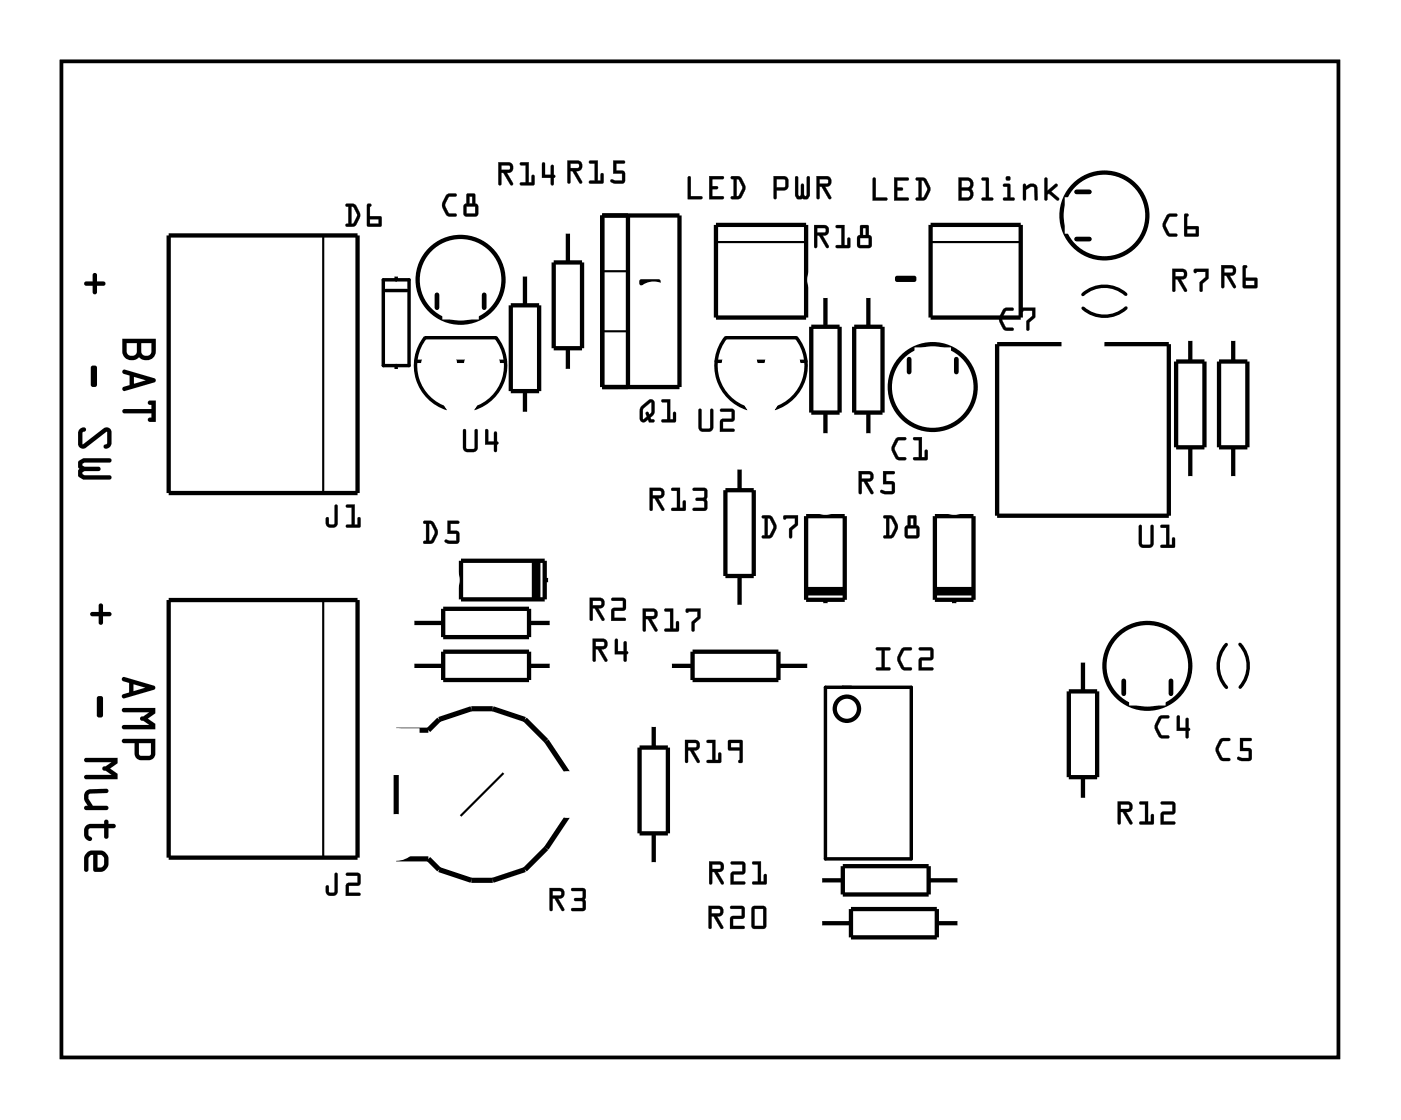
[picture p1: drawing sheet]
<svg xmlns="http://www.w3.org/2000/svg" width="83mm" height="66mm" viewBox="0 0 83 66" stroke-linecap="round" stroke-linejoin="round" font-family="sans-serif">
<g fill="none" stroke="#000" stroke-width=".2">
<path d="M3.6 3.6h75.6v59h-75.6zM22.7 16.6h1.5v5h-1.5zM22.8 17.2h1.3M23.4 16.3v.3M66.6 17.4a1.9 1.9 0 0 0-2.5 0M66.6 18.2a1.9 1.9 0 0 1-2.5 0M23.4 21.6v.3M24.6 21.4h.4M26.5 24.2a2.67 2.67 0 0 1-1.3-4.2h4.1a2.67 2.67 0 0 1-1.3 4.2M27 21.4h.5M29.5 21.4h.4M42.4 21.4h.4"/>
<path d="M44.2 24.2a2.67 2.67 0 0 1-1.3-4.2h4.2a2.67 2.67 0 0 1-1.3 4.2M44.7 21.4h.6M47.3 21.4h.4M72.6 38.2a1.91 1.91 0 0 0 0 2.5M73.4 38.2a1.91 1.91 0 0 1 0 2.5M48.8 40.7h5.1v10.2h-5.1z"/>
</g>
<path d="M3.6 3.6h75.6v59h-75.6z" fill="none" stroke="#000" stroke-width=".06"/>
<g fill="none" stroke="#000" stroke-width=".25">
<path d="M10 13.9h11.2v15.3h-11.2zM30.2 18.1h1.7v5.1h-1.7zM31.1 16.3v1.8M32.8 15.5h1.6v5.1h-1.6zM33.6 13.7v1.8M35.6 12.8h4.6v10.1h-4.6zM37.2 12.8v10.1M42.4 13.3h5.3v5.5h-5.3zM48 19.4h1.7v5h-1.7zM48.8 17.5v1.9M50.5 19.4h1.7v5h-1.7zM51.4 17.5v1.9"/>
<path d="M55.1 13.3h5.3v5.5h-5.3zM10 35.5h11.2v15.3h-11.2zM24.4 39.4h1.8M24.4 36.9h1.8M26.2 38.6h5.1v1.7h-5.1zM26.2 36.1h5.1v1.6h-5.1zM27.1 34.3h.2M27.3 33.2h4.9v2.3h-4.9zM31.1 23.2v1.3M31.3 39.4h1.4M31.3 36.9h1.4M32.2 34.3h.4"/>
<path d="M33.6 20.6v1.4M39.6 39.4h1.4M41 38.6h5.1v1.7h-5.1zM42.9 29h1.7v5.1h-1.7zM43.8 27.7v1.3M43.8 34.1v1.8M46.1 39.4h1.8M47.7 30.6h2.3v4.9h-2.3zM48.8 30.4v.2M48.8 35.5v.3M48.8 24.4v1.4M51.4 24.4v1.4"/>
<path d="M55.3 30.6h2.3v4.9h-2.3zM56.5 30.4v.2M56.5 35.5v.3M62.8 20.4h-3.8v10.1h10.2v-10.1h-3.8M64.1 39.1v1.8M69.6 21.4h1.7v5.1h-1.7zM70.4 20.1v1.3M70.4 26.5v1.8M72.1 21.4h1.7v5.1h-1.7zM73 20.1v1.3M73 26.5v1.8M37.8 44.3h1.7v5h-1.7z"/>
<path d="M38.7 42.9v1.4M38.7 49.3v1.9M48.5 54.7h1.9M48.5 52.1h1.4M49.9 51.3h5.1v1.7h-5.1zM50.4 53.8h5v1.7h-5zM55 52.1h1.8M55.4 54.7h1.4M63.2 40.9h1.7v5.1h-1.7zM64.1 46v1.4"/>
<circle cx="27.3" cy="16.6" r="2.54"/>
<circle cx="65.4" cy="12.8" r="2.54"/>
<circle cx="55.2" cy="22.9" r="2.54"/>
<circle cx="67.9" cy="39.4" r="2.54"/>
<circle cx="50.1" cy="42" r=".72"/>
</g>
<path d="M25.9 17.5v.7M28.7 17.5v.7M63.7 11.4h.8M63.7 14.2h.8M53.8 21.3v.7M56.6 21.3v.7M66.5 40.3v.8M69.3 40.3v.8" fill="none" stroke="#000" stroke-width=".28"/>
<path d="M19.1 13.9v15.3M35.6 19.6h1.6M35.6 16.1h1.6M42.4 14.3h5.3M55.1 14.3h5.3M19.1 35.5v15.3M29.8 45.8l-2.5 2.5" fill="none" stroke="#000" stroke-width=".13"/>
<g fill="#000">
<path d="M37.9 16.6l1.1-.1a.19 .19 0 0 1 .1 .2 .19 .19 0 0 1-.1 .2h-1.1l-.1-.1zM53 16.4l1.1-.1a.19 .19 0 0 1 .1 .2 .19 .19 0 0 1-.1 .2h-1.1v-.1z"/>
<path d="M5.5 16.2h.2v.5h.4a.13 .13 0 0 1 .1 .1 .13 .13 0 0 1-.1 .1h-.4v.4a.13 .13 0 0 1-.1 .1 .13 .13 0 0 1-.1-.1v-.4h-.4a.13 .13 0 0 1-.1-.1 .13 .13 0 0 1 .1-.1h.4zM5.5 16.2v.5h-.4a.13 .13 0 0 0-.1 .1 .13 .13 0 0 0 .1 .1h.4v.4a.13 .13 0 0 0 .1 .1 .13 .13 0 0 0 .1-.1v-.4h.4a.13 .13 0 0 0 .1-.1 .13 .13 0 0 0-.1-.1h-.4v-.5zM5.4 21.7l.2-.1 .1 .1v1.1a.19 .19 0 0 1-.1 .1 .19 .19 0 0 1-.2-.1zM5.4 21.7v1.1a.19 .19 0 0 0 .2 .1 .19 .19 0 0 0 .1-.1v-1.1h-.1zM4.7 25.4l.3-.1a.16 .16 0 0 1 .1 .2 .16 .16 0 0 1-.2 .1v.7l1.2-.9 .3-.1 .2 .2v.7a.29 .29 0 0 1-.1 .3 .29 .29 0 0 1-.4 0l.1-.1 .1-.2v-.6l-1.3 1-.3-.1-.1-.2v-.7zM4.7 25.4l-.1 .2v.7l.2 .2h.3l1.2-.9v.7a.14 .14 0 0 0-.2 .1 .14 .14 0 0 0 .2 .2 .35 .35 0 0 0 .3-.4v-.7l-.2-.2-.3 .1-1.2 .9v-.7a.14 .14 0 0 0 .2-.1 .14 .14 0 0 0-.1-.2zM4.7 27.3l.2-.2h1.6a.13 .13 0 0 1 .1 .2 .13 .13 0 0 1-.1 .1h-1.5l-.1 .1v.1h.1h.8a.14 .14 0 0 1 .2 .2 .13 .13 0 0 1-.2 .1h-.8l-.1 .1v.1h.1h1.5a.13 .13 0 0 1 .1 .2 .13 .13 0 0 1-.1 .1h-1.6l-.2-.1-.1-.2 .1-.3-.1-.2zM4.7 27.3l-.1 .1 .1 .4-.1 .1 .1 .4 .2 .1h1.6a.13 .13 0 0 0 .1-.1 .13 .13 0 0 0-.1-.2h-1.5h-.1v-.1l.1-.1h.8a.13 .13 0 0 0 .2-.1 .14 .14 0 0 0-.2-.2h-.8h-.1v-.1l.1-.1h1.5a.13 .13 0 0 0 .1-.1 .13 .13 0 0 0-.1-.2h-1.6z"/>
<path d="M5.5 16.2h.2v.5h.4a.13 .13 0 0 1 .1 .1 .13 .13 0 0 1-.1 .1h-.4v.4a.13 .13 0 0 1-.1 .1 .13 .13 0 0 1-.1-.1v-.4h-.4a.13 .13 0 0 1-.1-.1 .13 .13 0 0 1 .1-.1h.4zM5.4 21.7l.2-.1 .1 .1v1.1a.19 .19 0 0 1-.1 .1 .19 .19 0 0 1-.2-.1zM4.7 25.4l.3-.1a.16 .16 0 0 1 .1 .2 .16 .16 0 0 1-.2 .1v.7l1.2-.9 .3-.1 .2 .2v.7a.29 .29 0 0 1-.1 .3 .29 .29 0 0 1-.4 0l.1-.1 .1-.2v-.6l-1.3 1-.3-.1-.1-.2v-.7zM4.7 27.3l.2-.2h1.6a.13 .13 0 0 1 .1 .2 .13 .13 0 0 1-.1 .1h-1.5l-.1 .1v.1h.1h.8a.14 .14 0 0 1 .2 .2 .13 .13 0 0 1-.2 .1h-.8l-.1 .1v.1h.1h1.5a.13 .13 0 0 1 .1 .2 .13 .13 0 0 1-.1 .1h-1.6l-.2-.1-.1-.2 .1-.3-.1-.2z"/>
<path d="M20.5 12.1h.5l.3 .6-.2 .6-.6 .1a.1 .1 0 0 1-.1-.1 .1 .1 0 0 1 .1-.1h.1v-1h-.1zM20.5 12.1v.1h.1v1.1h-.1v.1h.4l.4-.5v-.3l-.3-.5zM20.8 12.2v1h.1l.2-.5-.2-.4zM20.8 12.2l.1 .1 .2 .4-.2 .6h-.1zM21.7 12.1h.2a.09 .09 0 0 1 .1 0 .09 .09 0 0 1-.1 .1v.6l.7 .1-.1 .5h-.8zM21.7 12.1v1.3h.8l.1-.5-.7-.1v-.6h.1zM21.9 13v.2h.5v-.2zM21.9 13h.5v.3h-.5z"/>
<path d="M20.5 12.1h.5a.8 .8 0 0 1 .1 1.2l-.2 .1h-.4v-.1l.1-.1v-1h-.1zM20.8 12.2v1h.1l.2-.5-.2-.4zM21.7 12.1h.3l-.1 .1v.6l.7 .1-.1 .5h-.8zM21.9 13v.2h.5v-.2z"/>
<path d="M26.4 11.5h.5a.1 .1 0 0 1 .1 0 .1 .1 0 0 1-.1 .1l-.3 .1-.3 .4 .3 .5h.3a.1 .1 0 0 1 .1 .1 .1 .1 0 0 1-.1 .1h-.4l-.3-.5v-.3zM26.4 11.6l-.2 .4a.83 .83 0 0 0 .3 .8h.4l.1-.1-.4-.1-.3-.4v-.2l.3-.4h.4v-.1h-.4zM27.6 11.5h.5v.6l.2 .1v.4l-.1 .2h-.6l-.2-.1v-.5l.2-.1zM27.6 11.5v.6l-.2 .1v.5l.2 .1h.6l.1-.2v-.4l-.2-.1v-.6zM27.6 12.2v.4h.5v-.4zM27.6 12.2h.5v.5h-.5zM27.8 11.6v.5h.1v-.5zM27.8 11.6h.2v.5h-.2z"/>
<path d="M26.4 11.5h.2h.4v.1l-.4 .1-.3 .4 .3 .5 .4 .1v.1h-.1a.6 .6 0 0 1-.7-.6v-.2zM27.6 11.5h.5v.6l.2 .1v.4l-.1 .2h-.6l-.2-.1v-.5l.2-.1zM27.6 12.2v.4h.5v-.4zM27.8 11.6v.5h.1v-.5z"/>
<path d="M29.5 9.6h.6a.32 .32 0 0 1 .3 .4 .32 .32 0 0 1-.4 .2l.4 .6a.11 .11 0 0 1-.1 .2 .1 .1 0 0 1-.1-.1l-.4-.7h-.1v.7a.1 .1 0 0 1-.1 .1 .1 .1 0 0 1-.1-.1zM29.5 9.6v1.4l.2-.1v-.7h.1l.4 .7h.1l-.3-.7a.31 .31 0 0 0 .4-.2 .31 .31 0 0 0-.3-.4zM29.7 9.8v.3l.5-.1-.1-.2zM29.7 9.8h.4l.1 .2-.5 .1zM30.8 9.6h.5v1.2h.2l-.1-.4a.1 .1 0 0 1 .1-.1 .1 .1 0 0 1 .1 .1v.6h-.8a.1 .1 0 0 1 0-.1 .1 .1 0 0 1 0-.1h.3v-1h-.3zM30.8 9.6v.2h.3v1h-.3v.1l.8 .1v-.6h-.1v.4h-.2v-1.2zM32.1 9.6l.2 .1-.1 .7h.4v-.6a.1 .1 0 0 1 .1 0 .1 .1 0 0 1 .1 0v.5a.09 .09 0 0 1 .1 .1 .09 .09 0 0 1-.1 .1v.4a.1 .1 0 0 1-.1 .1 .1 .1 0 0 1-.1-.1v-.4h-.5zM32.1 9.6v.9h.5v.4l.1 .1 .1-.5v-.1v-.6h-.2v.6h-.4v-.7z"/>
<path d="M29.5 9.6h.6a.31 .31 0 0 1 .3 .4 .31 .31 0 0 1-.4 .2l.4 .7-.2 .1-.4-.8h-.1v.7l-.2 .1zM29.7 9.8v.3l.5-.1-.1-.2zM30.8 9.6h.5v1.2h.2v-.4h.1v.6l-.8-.1v-.1h.3v-1h-.3zM32.1 9.6l.1 .1v.7h.4v-.6h.2v.6h.1l-.1 .1-.1 .5-.1-.1v-.4h-.5z"/>
<path d="M33.6 9.5h.6a.32 .32 0 0 1 .3 .4 .32 .32 0 0 1-.4 .2l.3 .6a.1 .1 0 0 1 0 .2 .1 .1 0 0 1-.1-.1l-.4-.7h-.1v.7a.1 .1 0 0 1-.1 .1 .1 .1 0 0 1-.1-.1zM33.6 9.5v1.4l.1-.1v-.7h.2l.4 .7h.1l-.3-.7a.31 .31 0 0 0 .3-.2 .31 .31 0 0 0-.2-.4zM33.8 9.7v.3l.5-.1-.1-.2zM33.7 9.7h.5l.1 .2-.6 .1zM34.9 9.5h.5v1.2h.1v-.4a.1 .1 0 0 1 .1-.1 .1 .1 0 0 1 .1 .1v.6h-.8a.1 .1 0 0 1-.1-.1 .1 .1 0 0 1 .1-.1h.3v-1h-.3zM34.9 9.5v.2h.3v1h-.3v.1l.8 .1v-.6h-.1l-.1 .4h-.1v-1.2zM36.3 9.5h.6a.1 .1 0 0 1 .1 .1 .1 .1 0 0 1-.1 .1h-.4v.4h.4l.1 .7-.2 .1-.6-.1a.1 .1 0 0 1-.1-.1 .1 .1 0 0 1 .1-.1l.6 .1v-.4h-.5zM36.3 9.5v.8h.5v.4l-.6-.1-.1 .2 .3 .1h.5l.1-.2v-.5l-.1-.1h-.4v-.4h.4l.1-.1z"/>
<path d="M33.6 9.5h.6a.31 .31 0 0 1 .2 .4 .31 .31 0 0 1-.3 .2l.3 .7-.1 .1-.4-.8h-.1v.7l-.2 .1zM33.8 9.7v.3l.5-.1-.1-.2zM34.9 9.5h.5v1.2h.1v-.4h.2v.6l-.8-.1v-.1h.3v-1h-.3zM36.3 9.5h.6l.1 .1-.1 .1h-.4v.4h.4l.1 .1v.6l-.2 .1h-.4a.15 .15 0 0 1-.2-.1 .15 .15 0 0 1 0-.2l.6 .1v-.4h-.5z"/>
<path d="M37.9 16.6l1.1-.1a.19 .19 0 0 1 .1 .2 .19 .19 0 0 1-.1 .2h-1.1l-.1-.1zM37.9 16.6l-.1 .2 .1 .1h1.1a.19 .19 0 0 0 .1-.2 .19 .19 0 0 0-.1-.2z"/>
<path d="M40.7 10.5h.2v1.1h.6a.1 .1 0 0 1 .1 .1 .1 .1 0 0 1-.1 .1h-.8zM40.7 10.5v1.3h.8v-.2h-.6v-1.1zM42 10.4h.8a.1 .1 0 0 1 0 .1 .1 .1 0 0 1 0 .1h-.7v.4h.3a.1 .1 0 0 1 .1 .1 .1 .1 0 0 1-.1 .1h-.3v.4h.7a.1 .1 0 0 1 0 .1 .1 .1 0 0 1 0 .1h-.8zM42 10.4v1.4h.8v-.2h-.7v-.4h.3l.1-.1-.1-.1h-.3v-.4h.7v-.1zM43.3 10.5h.5l.3 .6-.2 .6-.6 .1a.1 .1 0 0 1-.1-.1 .1 .1 0 0 1 .1-.1h.1v-1h-.1zM43.3 10.5v.1h.1v1h-.1v.1l.4 .1 .4-.5v-.4l-.3-.4zM43.6 10.6v1h.1l.2-.5-.2-.4zM43.6 10.6l.1 .1 .2 .4-.2 .5h-.1zM45.8 10.4h.7l.2 .3-.1 .5-.6 .1v.4a.1 .1 0 0 1-.1 .1 .1 .1 0 0 1-.1-.1zM45.8 10.4v1.3l.1 .1v-.1v-.4l.7-.1v-.5l-.1-.2zM46 10.6v.5h.4v-.5zM45.9 10.6h.6v.5h-.6zM47.1 10.5h.1l.1 1.1 .1-.1v-.5a.1 .1 0 0 1 .1-.1 .1 .1 0 0 1 .1 .1v.5l.1 .1v-1.1a.1 .1 0 0 1 .1-.1 .1 .1 0 0 1 .1 .1v1.1l-.1 .2-.3-.1-.3 .1-.2-.2zM47.1 10.5v1.1l.1 .2 .3-.1 .3 .1 .1-.2v-1.1l-.1-.1v.1v1l-.2 .1v-.1v-.5l-.1-.1-.1 .6-.1 .1-.1-1.1zM48.3 10.4h.6a.32 .32 0 0 1 .3 .4 .32 .32 0 0 1-.4 .3l.4 .6a.1 .1 0 0 1-.1 .1 .1 .1 0 0 1-.1 0l-.4-.7h-.1v.6a.1 .1 0 0 1-.1 .1 .1 .1 0 0 1-.1-.1zM48.3 10.4l.1 1.4 .1-.1v-.7h.1l.4 .8 .2-.1-.4-.7a.31 .31 0 0 0 .4-.2 .31 .31 0 0 0-.3-.4zM48.5 10.6v.3l.5-.1v-.2zM48.5 10.6h.5v.2l-.5 .1z"/>
<path d="M40.7 10.5h.2v1.1h.6v.2h-.8zM42 10.4l.8 .1v.1h-.7v.4h.3l.1 .1-.1 .1h-.3v.4h.7v.2h-.8zM43.3 10.5h.5a.8 .8 0 0 1 .1 1.1l-.2 .2-.5-.1 .1-.1h.1v-1h-.1zM43.6 10.6v1h.1l.2-.5-.2-.4zM45.8 10.4l.7 .1 .1 .2v.5l-.6 .1v.4l-.1 .1-.1-.1zM46 10.6v.5h.4v-.5zM47.1 10.5h.1l.1 1.1 .1-.1v-.5l.1-.1 .1 .1v.5v.1l.1-.1v-1l.1-.1 .1 .1v1.1l-.1 .2h-.6l-.1-.2zM48.3 10.4h.6a.31 .31 0 0 1 .3 .4 .31 .31 0 0 1-.4 .3l.4 .6-.1 .1-.5-.7h-.1v.6l-.1 .1zM48.5 10.6v.3l.5-.1v-.2z"/>
<path d="M48.2 13.3h.6a.32 .32 0 0 1 .3 .4 .32 .32 0 0 1-.4 .2l.3 .7a.1 .1 0 0 1 0 .1 .1 .1 0 0 1-.1 0l-.4-.8h-.1v.7a.1 .1 0 0 1-.1 .1 .1 .1 0 0 1-.1-.1zM48.2 13.3v1.4l.1-.1v-.7h.2l.4 .7h.1l-.3-.7a.31 .31 0 0 0 .3-.2 .31 .31 0 0 0-.2-.4zM48.4 13.5v.3l.5-.1-.1-.2zM48.3 13.5h.5l.1 .2-.6 .1zM49.5 13.3h.5v1.2h.1v-.3a.1 .1 0 0 1 .1-.1 .1 .1 0 0 1 .1 .1v.5h-.8a.1 .1 0 0 1-.1-.1 .1 .1 0 0 1 .1-.1h.3v-1h-.3zM49.5 13.4v.1h.3v1h-.3v.1l.8 .1v-.6h-.1l-.1 .4h-.1v-1.2zM50.9 13.3l.5 .1v.5l.2 .2v.4l-.1 .2h-.6l-.2-.1v-.5l.2-.2zM50.9 13.4v.5l-.2 .2v.5l.2 .1h.6l.1-.2v-.4l-.2-.2v-.5zM50.9 14.1v.4h.5v-.4zM50.9 14.1h.5v.4h-.5zM51.1 13.5v.4h.1v-.4zM51.1 13.5h.1v.4h-.1z"/>
<path d="M48.2 13.3h.6a.31 .31 0 0 1 .2 .4 .31 .31 0 0 1-.3 .2l.3 .7-.1 .1-.4-.8h-.1v.7l-.2 .1zM48.4 13.5v.3l.5-.1-.1-.2zM49.5 13.4l.5-.1v1.2h.1v-.4h.2v.6l-.8-.1v-.1h.3v-1h-.3zM50.9 13.4h.5v.5l.2 .2v.4l-.1 .2h-.6l-.2-.1v-.5l.2-.2zM50.9 14.1v.4h.5v-.4zM51.1 13.5v.4h.1v-.4z"/>
<path d="M51.7 10.5l.1 .1v1.1h.6a.1 .1 0 0 1 .1 .1 .1 .1 0 0 1-.1 .1h-.8zM51.7 10.5l-.1 1.4h.9v-.2h-.7v-1.1zM52.9 10.5h.8a.1 .1 0 0 1 .1 .1 .1 .1 0 0 1-.1 .1h-.6v.4h.2a.1 .1 0 0 1 .1 .1 .1 .1 0 0 1-.1 .1h-.2v.4h.6a.1 .1 0 0 1 .1 .1 .1 .1 0 0 1-.1 .1h-.8zM52.9 10.5v1.4h.8v-.2h-.6v-.4h.3v-.1v-.1h-.3v-.4h.6l.1-.1zM54.2 10.5h.5l.4 .7-.3 .6-.5 .1a.1 .1 0 0 1-.1-.1 .1 .1 0 0 1 .1-.1h.1v-1h-.2zM54.2 10.5v.2h.2v1h-.2v.1l.5 .1 .3-.5v-.4l-.3-.4zM54.5 10.7v1l.2-.1 .2-.4-.2-.5zM54.5 10.7h.2l.2 .5-.3 .5h-.1zM56.7 10.5h.5a.4 .4 0 0 1 .4 .3 .4 .4 0 0 1-.1 .4l.1 .3a.37 .37 0 0 1-.4 .4h-.5zM56.7 10.5v1.4h.5a.39 .39 0 0 0 .4-.3 .39 .39 0 0 0-.1-.4 .39 .39 0 0 0 .1-.4 .39 .39 0 0 0-.4-.3zM56.9 11.3v.4h.3a.2 .2 0 0 0 .2-.2 .2 .2 0 0 0-.2-.2zM56.9 11.3h.3a.22 .22 0 0 1 .2 .2 .22 .22 0 0 1-.2 .2h-.3zM56.9 10.7v.4h.3a.2 .2 0 0 0 .2-.2 .2 .2 0 0 0-.2-.2zM56.9 10.7h.3a.22 .22 0 0 1 .2 .2 .22 .22 0 0 1-.2 .2h-.3zM58.1 10.5l.4 .1v1.1h.2a.1 .1 0 0 1 .1 .1 .1 .1 0 0 1-.1 .1h-.5a.1 .1 0 0 1-.1-.1 .1 .1 0 0 1 .1-.1h.1v-1h-.2zM58.1 10.5v.2h.2v1h-.2v.1l.6 .1v-.2h-.2v-1.1zM59.4 10.9h.4v.8h.2a.1 .1 0 0 1 .1 .1 .1 .1 0 0 1-.1 .1h-.6a.1 .1 0 0 1-.1-.1 .1 .1 0 0 1 .1-.1h.2v-.6h-.2zM59.4 10.9v.1l.2 .1v.6h-.2v.1l.6 .1v-.2h-.2v-.8zM59.5 10.6a.15 .15 0 0 1 .3 0 .15 .15 0 0 1-.3 0zM59.5 10.6a.15 .15 0 0 0 .3 0 .15 .15 0 0 0-.3 0zM60.6 10.9h.1v.1a.39 .39 0 0 1 .7 .1v.7a.09 .09 0 0 1-.1 .1 .09 .09 0 0 1-.1-.1v-.7h-.2l-.3 .1v.6a.1 .1 0 0 1-.1 .1 .1 .1 0 0 1-.1-.1zM60.6 10.9v1l.1-.1v-.6l.3-.1h.2v.7h.2v-.7a.32 .32 0 0 0-.5-.2l-.2 .1v-.1zM61.8 10.5l.2 .1v.7l.4-.4a.1 .1 0 0 1 .2 0 .09 .09 0 0 1 0 .1l-.4 .3 .4 .4a.1 .1 0 0 1 .1 .1 .11 .11 0 0 1-.2 .1l-.4-.4h-.1v.3a.1 .1 0 0 1-.1 .1 .1 .1 0 0 1-.1-.1zM61.8 10.5v1.3h.2v-.3l.1-.1 .5 .5v-.2l-.4-.4 .4-.4h-.2l-.4 .4v-.7z"/>
<path d="M51.7 10.5l.1 .1v1.1h.7v.2h-.9zM52.9 10.5l.9 .1-.1 .1h-.6v.4h.3v.1v.1h-.3v.4h.6v.2h-.8zM54.2 10.5l.5 .1a.8 .8 0 0 1 .1 1.1l-.1 .2-.5-.1v-.1h.2v-1h-.2zM54.5 10.7v1h.1l.3-.5-.2-.5zM56.7 10.5h.5a.39 .39 0 0 1 .4 .3 .39 .39 0 0 1-.1 .4l.1 .3a.36 .36 0 0 1-.4 .4h-.5zM56.9 11.3v.4h.3a.21 .21 0 0 0 .2-.2 .21 .21 0 0 0-.2-.2zM56.9 10.7v.4h.3a.21 .21 0 0 0 .2-.2 .21 .21 0 0 0-.2-.2zM58.1 10.5l.4 .1v1.1h.2v.2l-.6-.1v-.1h.2v-1h-.2zM59.4 10.9h.4v.8h.2v.2l-.6-.1v-.1h.2v-.6h-.2zM59.5 10.6a.15 .15 0 0 1 .3 0 .15 .15 0 0 1-.3 0zM60.6 10.9h.1v.1a.38 .38 0 0 1 .4-.1 .38 .38 0 0 1 .3 .2v.7h-.2v-.7h-.2l-.3 .1v.6l-.1 .1zM61.8 10.5l.2 .1v.7l.5-.4h.1l-.4 .4 .4 .4v.2l-.5-.4h-.1v.3h-.2z"/>
<path d="M53 16.4l1.1-.1a.19 .19 0 0 1 .1 .2 .19 .19 0 0 1-.1 .2h-1.1v-.1zM53 16.4v.2v.1h1.1a.19 .19 0 0 0 .1-.2 .19 .19 0 0 0-.1-.2z"/>
<path d="M59.4 18.3l.5-.1a.1 .1 0 0 1 .1 .1 .1 .1 0 0 1-.1 .1h-.4l-.2 .5 .2 .5h.4a.1 .1 0 0 1 .1 .1 .1 .1 0 0 1-.1 .1l-.5-.1-.2-.4-.1-.3zM59.4 18.3l-.2 .4a.83 .83 0 0 0 .3 .9h.4l.1-.1-.1-.1h-.4l-.2-.4v-.2l.2-.4h.4l.1-.1-.1-.1h-.3zM60.4 18.2h.9v.6l-.4 .3v.4a.1 .1 0 0 1-.1 .1 .1 .1 0 0 1-.1-.1v-.5l.4-.3v-.3h-.5l-.2 .1zM60.4 18.3v.2l.7-.1v.3l-.4 .4v.4l.2 .1v-.5l.3-.3 .1-.6z"/>
<path d="M59.4 18.3l.2-.1 .4 .1-.1 .1h-.4l-.2 .5 .2 .5h.4l.1 .1-.1 .1a.6 .6 0 0 1-.8-.6l.1-.3zM60.4 18.2h.9v.6l-.4 .3v.5l-.2-.1v-.4l.4-.4v-.3l-.7 .1z"/>
<path d="M69 12.7l.6-.1a.1 .1 0 0 1 .1 .1 .1 .1 0 0 1-.1 .1h-.4l-.2 .5 .2 .5h.4a.1 .1 0 0 1 .1 .1 .1 .1 0 0 1-.1 .1h-.5l-.3-.5v-.3zM69.1 12.7l-.3 .5a.83 .83 0 0 0 .4 .8h.4l.1-.1h-.1l-.4-.1-.2-.4v-.2l.2-.4h.4l.1-.1h-.1h-.3zM70.1 12.7l.1-.1a.09 .09 0 0 1 .1 .1 .09 .09 0 0 1-.1 .1v.6h.7v.6h-.8zM70.1 12.7v1.3h.8v-.6h-.7v-.6l.1-.1zM70.2 13.6v.2h.6v-.2zM70.2 13.6h.6v.2h-.6z"/>
<path d="M69.1 12.7h.2h.4l-.1 .1h-.4l-.2 .5 .2 .5h.4l.1 .2h-.1a.6 .6 0 0 1-.8-.6v-.2zM70.1 12.7h.2l-.1 .1v.6h.7v.6h-.8zM70.2 13.6v.2h.6v-.2z"/>
<path d="M69.4 15.9h.6a.32 .32 0 0 1 .2 .4 .32 .32 0 0 1-.3 .2l.3 .6a.1 .1 0 0 1 0 .2 .1 .1 0 0 1-.1-.1l-.4-.7h-.2l.1 .7a.1 .1 0 0 1-.1 .1 .1 .1 0 0 1-.1-.1zM69.4 15.9v1.4l.1-.1v-.7h.2l.4 .7h.1l-.3-.7a.31 .31 0 0 0 .3-.2 .31 .31 0 0 0-.2-.4zM69.5 16.1v.3l.5-.1v-.2zM69.5 16.1h.5l.1 .2-.6 .1zM70.7 15.9h.8v.6l-.3 .3v.4a.1 .1 0 0 1-.1 .1 .1 .1 0 0 1-.1-.1v-.5l.3-.3v-.3h-.5l-.1 .1zM70.7 16v.2l.6-.1v.3l-.3 .4v.4l.1 .1 .1-.5 .3-.3v-.6z"/>
<path d="M69.4 15.9h.6a.31 .31 0 0 1 .2 .4 .31 .31 0 0 1-.3 .2l.3 .7-.1 .1-.4-.8h-.2v.7l-.1 .1zM69.5 16.1v.3l.6-.1-.1-.2zM70.7 15.9h.8v.6l-.3 .3-.1 .5-.1-.1v-.4l.3-.4v-.3l-.6 .1z"/>
<path d="M72.3 15.7h.6a.32 .32 0 0 1 .2 .4 .32 .32 0 0 1-.3 .2l.3 .6a.1 .1 0 0 1 0 .2 .1 .1 0 0 1-.1-.1l-.4-.7h-.2l.1 .7a.1 .1 0 0 1-.1 .1 .1 .1 0 0 1-.1-.1zM72.3 15.7v1.4l.1-.1v-.7h.2l.4 .7h.1l-.3-.7a.31 .31 0 0 0 .3-.2 .31 .31 0 0 0-.2-.4zM72.4 15.9v.2h.5v-.2zM72.4 15.9h.5l.1 .2-.6 .1zM73.6 15.7h.1a.09 .09 0 0 1 .1 .1 .09 .09 0 0 1-.1 .1v.5l.7 .1v.6l-.9-.1zM73.6 15.7v1.3l.7 .1 .1-.6h-.7v-.6l.1-.1zM73.7 16.6v.3h.5v-.3zM73.7 16.6h.5v.3h-.5z"/>
<path d="M72.3 15.7h.6a.31 .31 0 0 1 .2 .4 .31 .31 0 0 1-.3 .2l.3 .7-.1 .1-.4-.8h-.2v.7l-.1 .1zM72.4 15.9v.2h.6l-.1-.2zM73.6 15.7l.2 .1-.1 .1v.5l.7 .1v.6l-.9-.1zM73.7 16.6v.3h.5v-.3z"/>
<path d="M5.4 36.3l.4-.1v-.3a.14 .14 0 0 1 .2-.2 .13 .13 0 0 1 .1 .2v.3h.4a.13 .13 0 0 1 .1 .2 .13 .13 0 0 1-.1 .1h-.4v.4a.13 .13 0 0 1-.1 .1 .13 .13 0 0 1-.2-.1v-.4h-.4zM5.9 35.8l-.1 .4h-.3a.14 .14 0 0 0-.2 .2 .13 .13 0 0 0 .2 .1h.3v.4a.13 .13 0 0 0 .2 .1 .13 .13 0 0 0 .1-.1v-.4h.4a.13 .13 0 0 0 .1-.1 .13 .13 0 0 0-.1-.2h-.4v-.4zM5.8 41.3l.2-.1 .1 .1v1.1a.19 .19 0 0 1-.2 .1 .19 .19 0 0 1-.2-.1zM5.8 41.3l-.1 1.1a.19 .19 0 0 0 .2 .1 .19 .19 0 0 0 .2-.1v-1.1l-.1-.1zM5 44.9h2v.3l-.5 .3 .5 .3v.3h-1.9a.13 .13 0 0 1-.1-.1 .13 .13 0 0 1 .1-.1h1.5l-.4-.3a.14 .14 0 0 1-.1-.1 .14 .14 0 0 1 .1-.1l.4-.3h-1.5h-.1zM5 44.9v.2h.1h1.5l-.4 .3a.14 .14 0 0 0-.1 .1 .14 .14 0 0 0 .1 .1l.4 .3h-1.5a.13 .13 0 0 0-.1 .1 .13 .13 0 0 0 .1 .1h1.9v-.3l-.5-.3 .5-.3v-.3zM5.1 46.9l.2-.2h1a.13 .13 0 0 1 .1 .1 .13 .13 0 0 1-.1 .2h-.9l-.2 .1v.2l.3 .4h.8a.13 .13 0 0 1 .1 .1 .13 .13 0 0 1-.1 .2h-1.2a.13 .13 0 0 1-.1-.2 .13 .13 0 0 1 .1-.1h.1l-.2-.4zM5.1 46.9l-.1 .4 .2 .4h-.1a.13 .13 0 0 0-.1 .1 .13 .13 0 0 0 .1 .2h1.2a.13 .13 0 0 0 .1-.2 .13 .13 0 0 0-.1-.1h-.8l-.3-.4v-.2l.2-.1h.9a.13 .13 0 0 0 .1-.2 .13 .13 0 0 0-.1-.1h-1zM5.1 48.9l.3-.1h.8v-.1a.13 .13 0 0 1 .1-.2 .13 .13 0 0 1 .1 .2v.1h.3a.13 .13 0 0 1 .2 .1 .13 .13 0 0 1-.2 .1h-.3v.5a.13 .13 0 0 1-.1 .2 .13 .13 0 0 1-.1-.2v-.5l-.9 .1-.1 .1 .1 .3a.14 .14 0 0 1 .2 .2 .14 .14 0 0 1-.2 .1h-.1a.63 .63 0 0 1-.1-.9zM5.1 48.9a.55 .55 0 0 0 .2 .9 .15 .15 0 0 0 .1-.2 .15 .15 0 0 0-.1-.1l-.1-.3 .1-.1 .9-.1v.5a.13 .13 0 0 0 .1 .2 .13 .13 0 0 0 .1-.2v-.5h.3a.13 .13 0 0 0 .1-.1 .13 .13 0 0 0-.1-.1h-.3v-.1a.13 .13 0 0 0-.1-.2 .13 .13 0 0 0-.1 .2v.1h-.8zM5.1 50.5a1.06 1.06 0 0 1 .9-.1l.4 .3-.1 .7-.2 .2h-.5l-.1-1h-.1l-.2 .2v.7a.13 .13 0 0 1-.1 .1 .13 .13 0 0 1-.1-.1v-.7zM5.1 50.5l-.1 .3v.7a.13 .13 0 0 0 .1 .1 .13 .13 0 0 0 .1-.1v-.7l.2-.1 .1-.1v.9l.1 .1a.57 .57 0 0 0 .7-.2l.1-.2a.66 .66 0 0 0-.2-.8h-.2a1.05 1.05 0 0 0-.9 .1zM5.8 50.6v.8h.2l.2-.2v-.4l-.2-.2zM5.8 50.6h.2l.2 .2v.4l-.2 .2h-.2z"/>
<path d="M5.9 35.8h.2v.4h.4a.13 .13 0 0 1 .1 .2 .13 .13 0 0 1-.1 .1h-.4v.4a.13 .13 0 0 1-.1 .1 .13 .13 0 0 1-.2-.1v-.4h-.3a.13 .13 0 0 1-.2-.1 .14 .14 0 0 1 .2-.2h.3zM5.8 41.3l.2-.1 .1 .1v1.1a.19 .19 0 0 1-.2 .1 .19 .19 0 0 1-.2-.1zM5 44.9h2v.3l-.5 .3 .5 .3v.3h-1.9a.13 .13 0 0 1-.1-.1 .13 .13 0 0 1 .1-.1h1.5l-.4-.3a.14 .14 0 0 1-.1-.1 .14 .14 0 0 1 .1-.1l.4-.3h-1.5h-.1zM5.1 46.9l.2-.2h1a.13 .13 0 0 1 .1 .1 .13 .13 0 0 1-.1 .2h-.9l-.2 .1v.2l.3 .4h.8a.13 .13 0 0 1 .1 .1 .13 .13 0 0 1-.1 .2h-1.2a.13 .13 0 0 1-.1-.2 .13 .13 0 0 1 .1-.1h.1l-.2-.4zM5.1 48.9l.3-.1h.8v-.1a.13 .13 0 0 1 .1-.2 .13 .13 0 0 1 .1 .2v.1h.3a.13 .13 0 0 1 .2 .1 .13 .13 0 0 1-.2 .1h-.3v.5a.13 .13 0 0 1-.1 .2 .13 .13 0 0 1-.1-.2v-.5l-.9 .1-.1 .1 .1 .3a.14 .14 0 0 1 .1 .2 .14 .14 0 0 1-.1 .1h-.1a.63 .63 0 0 1-.1-.9zM5.1 50.5a1.05 1.05 0 0 1 .9-.1l.3 .1a.63 .63 0 0 1 .1 .7l-.1 .3a.68 .68 0 0 1-.7 .1l-.1-1-.1 .1-.2 .1v.7a.13 .13 0 0 1-.1 .1 .13 .13 0 0 1-.1-.1v-.7zM5.8 50.6v.8h.2l.2-.2v-.4l-.2-.2z"/>
<path d="M7.2 20.1h2v.7a.57 .57 0 0 1-.4 .5 .57 .57 0 0 1-.6-.2 .57 .57 0 0 1-.6 .2 .57 .57 0 0 1-.4-.5zM7.5 20.3v.5a.31 .31 0 0 0 .3 .3 .31 .31 0 0 0 .3-.3v-.5zM8.4 20.3v.5a.31 .31 0 0 0 .3 .3 .31 .31 0 0 0 .3-.3v-.5zM7.3 21.9h.1l1.7 .5a.13 .13 0 0 1 .1 .1 .13 .13 0 0 1-.1 .1l-1.7 .6a.14 .14 0 0 1-.2-.2 .13 .13 0 0 1 .1-.1l.4-.1v-.6l-.4-.1zM7.9 22.3v.4l.7-.2zM7.3 24.3l1.7-.1v-.2h-.1a.14 .14 0 0 1-.2-.2 .13 .13 0 0 1 .2-.1h.3v1.3h-.3a.13 .13 0 0 1-.2-.1 .14 .14 0 0 1 .2-.2h.1v-.2h-1.6l-.2-.1z"/>
<path d="M7.2 20.1h2v.7a.58 .58 0 0 1-.4 .5 .58 .58 0 0 1-.6-.2 .58 .58 0 0 1-.6 .2 .58 .58 0 0 1-.4-.5zM7.2 20.1v.7a.57 .57 0 0 0 .4 .5 .57 .57 0 0 0 .6-.2 .58 .58 0 0 0 .6 .2 .58 .58 0 0 0 .4-.5v-.7zM7.5 20.3v.5a.31 .31 0 0 0 .3 .3 .31 .31 0 0 0 .3-.3v-.5zM7.5 20.3h.6v.5a.31 .31 0 0 1-.3 .3 .31 .31 0 0 1-.3-.3zM8.4 20.3v.5a.3 .3 0 0 0 .3 .3 .3 .3 0 0 0 .3-.3v-.5zM8.4 20.3h.6v.5a.31 .31 0 0 1-.3 .3 .31 .31 0 0 1-.3-.3zM7.3 21.9h.1l1.7 .5a.13 .13 0 0 1 .1 .1 .13 .13 0 0 1-.1 .1l-1.7 .6a.14 .14 0 0 1-.2-.2 .13 .13 0 0 1 .1-.1l.4-.1v-.6l-.4-.1zM7.3 21.9v.2l.4 .1v.6l-.4 .1a.13 .13 0 0 0-.1 .1 .14 .14 0 0 0 .2 .2l1.7-.6a.13 .13 0 0 0 .1-.1 .13 .13 0 0 0-.1-.1l-1.7-.5zM7.9 22.3v.4l.7-.2zM7.9 22.3l.7 .2-.7 .2zM7.3 24.3l1.7-.1v-.2h-.1a.14 .14 0 0 1-.2-.2 .13 .13 0 0 1 .2-.1h.3v1.3h-.3a.13 .13 0 0 1-.2-.1 .14 .14 0 0 1 .2-.2h.1v-.2h-1.6l-.2-.1zM7.3 24.3l-.1 .1 .2 .1h1.6v.2h-.1a.14 .14 0 0 0-.2 .2 .13 .13 0 0 0 .2 .1h.3v-1.3h-.3a.13 .13 0 0 0-.2 .1 .14 .14 0 0 0 .2 .2h.1v.2z"/>
<path d="M19.8 29.9l.2 .1v1a.37 .37 0 0 1-.4 .3 .37 .37 0 0 1-.3-.3v-.3a.1 .1 0 0 1 .1-.1 .1 .1 0 0 1 .1 .1v.3h.3zM19.8 29.9v1.1h-.3l-.1-.4-.1 .1v.3a.35 .35 0 0 0 .3 .2 .35 .35 0 0 0 .4-.2v-1zM20.5 29.9h.5v1.2h.2l-.1-.4a.1 .1 0 0 1 .1-.1 .1 .1 0 0 1 .1 .1v.5l-.7 .1a.1 .1 0 0 1-.1-.1 .1 .1 0 0 1 .1-.1h.2v-1h-.3zM20.5 29.9v.1h.3v1.1h-.3v.1h.8v-.6l-.1 .1v.4h-.2v-1.2z"/>
<path d="M19.8 29.9l.2 .1v1a.36 .36 0 0 1-.4 .3 .36 .36 0 0 1-.3-.3v-.3l.1-.1 .1 .1v.3h.3zM20.5 29.9h.5v1.2h.2v-.4l.1-.1v.6h-.8v-.1h.3v-1h-.3z"/>
<path d="M25.1 30.9h.5l.3 .6-.2 .6-.6 .1a.1 .1 0 0 1-.1-.1 .1 .1 0 0 1 .1-.1h.1v-1h-.1zM25.1 30.9v.1h.1v1h-.1v.1l.4 .1 .4-.5v-.4l-.3-.4zM25.4 31v1h.1l.2-.5-.2-.4zM25.4 31l.1 .1 .2 .4-.2 .5h-.1zM26.5 30.8h.6a.1 .1 0 0 1 .1 .1 .1 .1 0 0 1-.1 .1h-.4v.4l.4 .1 .1 .6-.2 .1-.6-.1a.1 .1 0 0 1-.1-.1 .1 .1 0 0 1 .1 0h.6v-.4h-.5zM26.5 30.8v.8h.5v.4h-.6l-.1 .1 .3 .1h.5l.1-.2v-.5h-.1l-.4-.1v-.4h.4l.1-.1z"/>
<path d="M25.1 30.9h.5a.8 .8 0 0 1 .1 1.2l-.2 .1-.5-.1h.1l.1-.1v-1h-.1zM25.4 31v1h.1l.2-.5-.2-.4zM26.5 30.8h.6l.1 .1-.1 .1h-.4v.4h.4l.1 .1v.6l-.2 .1h-.4a.15 .15 0 0 1-.2 0 .15 .15 0 0 1 0-.2h.6v-.4h-.5z"/>
<path d="M27.4 25.4l.2 .1v1l.1 .1 .4-.1v-1a.1 .1 0 0 1 .1-.1 .1 .1 0 0 1 .1 .1v1.1l-.2 .2h-.4l-.2-.1-.1-.2zM27.4 25.4v1.2l.2 .1h.5l.2-.2v-1l-.2-.1v.1v1l-.4 .1-.1-.1v-1zM28.7 25.4l.2 .1v.6h.3v-.5a.1 .1 0 0 1 .1-.1 .1 .1 0 0 1 .1 .1v.5a.09 .09 0 0 1 .1 .1 .09 .09 0 0 1-.1 .1v.4a.1 .1 0 0 1-.1 .1 .1 .1 0 0 1-.1-.1v-.4h-.5zM28.7 25.4v.9h.5v.4l.1 .1 .1-.5 .1-.1h-.1v-.6h-.2v.6h-.3v-.7z"/>
<path d="M27.4 25.4l.2 .1v1l.1 .1 .4-.1v-1l.1-.1 .1 .1v1l-.2 .2h-.5l-.2-.1zM28.7 25.4l.2 .1v.6h.3v-.5h.2v.5l.1 .1-.1 .1v.5l-.2-.1v-.4h-.5z"/>
<path d="M34.9 35.4h.6a.32 .32 0 0 1 .3 .4 .32 .32 0 0 1-.4 .2l.4 .6a.11 .11 0 0 1-.1 .2 .1 .1 0 0 1-.1-.1l-.4-.7h-.1v.7a.1 .1 0 0 1-.1 .1 .1 .1 0 0 1-.1-.1zM34.9 35.4l.1 1.3h.1v-.7h.1l.4 .7h.2l-.4-.7a.31 .31 0 0 0 .4-.2 .31 .31 0 0 0-.3-.4zM35.1 35.6v.2h.5l-.1-.2zM35.1 35.6h.4l.1 .2-.5 .1zM36.2 35.4h.7l.1 .1v.6l-.7 .1v.4h.6a.1 .1 0 0 1 .1 .1 .1 .1 0 0 1-.1 .1h-.7v-.8h.7v-.4h-.7zM36.2 35.4v.2h.7v.4l-.7 .1v.7l.8-.1v-.1h-.7v-.4l.7-.1v-.6l-.1-.1z"/>
<path d="M34.9 35.4h.6a.31 .31 0 0 1 .3 .4 .31 .31 0 0 1-.4 .2l.4 .7-.2 .1-.4-.8h-.1v.7l-.1 .1zM35.1 35.6v.2h.5l-.1-.2zM36.2 35.4h.7l.1 .1v.6l-.7 .1v.4h.7v.2h-.8v-.8h.7v-.4h-.7z"/>
<path d="M35.1 37.8h.6a.32 .32 0 0 1 .3 .4 .32 .32 0 0 1-.4 .2l.3 .6a.1 .1 0 0 1 0 .2 .1 .1 0 0 1-.1-.1l-.4-.7h-.1v.7a.1 .1 0 0 1-.1 .1 .1 .1 0 0 1-.1-.1zM35.1 37.8v1.4l.1-.1v-.7h.2l.4 .7h.1l-.3-.7a.31 .31 0 0 0 .3-.2 .31 .31 0 0 0-.2-.4zM35.3 38v.3l.5-.1-.1-.2zM35.2 38h.5l.1 .2-.6 .1zM36.4 37.8l.2 .1v.7h.3v-.5a.1 .1 0 0 1 .1-.1 .1 .1 0 0 1 .1 .1v.5a.09 .09 0 0 1 .1 0 .09 .09 0 0 1-.1 .1v.4a.1 .1 0 0 1-.1 .1 .1 .1 0 0 1-.1-.1v-.4h-.5zM36.4 37.9v.8h.5v.4l.1 .1 .1-.5h.1l-.1-.1v-.6h-.2v.6h-.3l-.1-.7z"/>
<path d="M35.1 37.8h.6a.31 .31 0 0 1 .2 .4 .31 .31 0 0 1-.3 .2l.3 .7-.1 .1-.4-.8h-.1v.7l-.2 .1zM35.3 38v.3l.5-.1-.1-.2zM36.4 37.8l.2 .1v.7h.3v-.6h.2v.6l.1 .1h-.1l-.1 .5-.1-.1v-.4h-.5z"/>
<path d="M38 24l.4-.3h.3v.7l-.2 .3v.1h.1a.1 .1 0 0 1 .1 .1 .1 .1 0 0 1-.1 .1h-.2l-.1-.2-.1 .2h-.3a.94 .94 0 0 1 0-.9zM38 24a.97 .97 0 0 0-.1 .9l.2 .1 .2-.2 .1 .2h.3v-.1l-.2-.1v-.1l.2-.2v-.6a.21 .21 0 0 0-.1-.2 .21 .21 0 0 0-.2 0zM38.1 24.2v.6l.2-.1-.1-.2a.11 .11 0 0 1 .1-.1 .11 .11 0 0 1 .1 .2l.1-.2v-.6zM38.1 24.2l.4-.4 .1 .6a.14 .14 0 0 1-.1 .2 .14 .14 0 0 1-.2-.2l-.1 .1 .1 .2-.3 .1zM39.2 23.7l.5-.1v1.2h.1v-.3a.1 .1 0 0 1 .1-.1 .1 .1 0 0 1 .1 .1v.5h-.8a.1 .1 0 0 1-.1-.1 .1 .1 0 0 1 .1-.1h.3v-1h-.3zM39.2 23.7v.1h.3v1h-.3l-.1 .2h.8v-.6h-.1v.4h-.2l.1-1.2z"/>
<path d="M38 24l.4-.3h.3v.7l-.2 .3 .2 .2v.1h-.3l-.1-.2-.2 .2-.2-.1a.98 .98 0 0 1 .1-.9zM38.1 24.2l-.1 .6 .3-.1-.1-.2a.11 .11 0 0 1 .1-.1 .11 .11 0 0 1 .1 .2l.2-.2-.1-.6zM39.2 23.7l.5-.1v1.2h.1v-.4h.1v.6h-.8l.1-.2h.3v-1h-.3z"/>
<path d="M38 36h.6a.32 .32 0 0 1 .3 .4 .32 .32 0 0 1-.4 .3l.4 .6a.1 .1 0 0 1 0 .1 .1 .1 0 0 1-.2 0l-.4-.7h-.1v.6a.1 .1 0 0 1-.1 .1 .1 .1 0 0 1-.1-.1zM38 36l.1 1.4 .1-.1v-.6h.1l.4 .7 .2-.1-.4-.6a.31 .31 0 0 0 .4-.3 .31 .31 0 0 0-.3-.4zM38.2 36.2v.3l.5-.1v-.2zM38.2 36.2h.5v.2l-.5 .1zM39.3 36.1l.5-.1v1.2h.2v-.3a.1 .1 0 0 1 .1-.1 .1 .1 0 0 1 .1 .1v.5h-.8a.1 .1 0 0 1-.1-.1 .1 .1 0 0 1 .1-.1h.3v-1h-.3zM39.3 36.1l.1 .1h.3v1h-.3l-.1 .1 .8 .1v-.6h-.1v.4h-.2v-1.2zM40.6 36.1l.9-.1-.1 .6-.3 .3v.4a.1 .1 0 0 1-.1 .1 .1 .1 0 0 1-.1-.1v-.5l.4-.3v-.3h-.5l-.2 .1zM40.6 36.1v.2l.7-.1v.3l-.4 .4v.4l.1 .1 .1-.5 .3-.3v-.6z"/>
<path d="M38 36h.6a.31 .31 0 0 1 .3 .4 .31 .31 0 0 1-.4 .3l.4 .6-.1 .1-.5-.7h-.1v.6l-.1 .1zM38.2 36.2v.3l.5-.1v-.2zM39.3 36.1l.5-.1v1.2h.2v-.4h.1v.6l-.8-.1 .1-.1h.3v-1h-.3zM40.6 36.1l.8-.1v.6l-.3 .3-.1 .5-.1-.1v-.4l.4-.4v-.3l-.7 .1z"/>
<path d="M38.4 28.9h.6a.32 .32 0 0 1 .3 .3 .32 .32 0 0 1-.4 .3l.4 .6a.1 .1 0 0 1 0 .1 .1 .1 0 0 1-.2 0l-.4-.7h-.1v.7a.1 .1 0 0 1-.1 .1 .1 .1 0 0 1-.1-.1zM38.4 28.9l.1 1.3h.1v-.7h.1l.4 .7h.2l-.4-.7a.31 .31 0 0 0 .4-.2 .31 .31 0 0 0-.3-.4zM38.6 29.1v.2h.5v-.2zM38.6 29.1h.5v.2h-.5zM39.7 28.9h.5v1.2h.2v-.4a.1 .1 0 0 1 .1-.1 .1 .1 0 0 1 .1 .1v.5l-.8 .1a.1 .1 0 0 1-.1-.1 .1 .1 0 0 1 .1-.1h.3v-1h-.3zM39.7 28.9l.1 .2h.3v1h-.3l-.1 .1h.8v-.6l-.1 .1v.4h-.2v-1.2zM41 28.9h.7l.2 .2-.1 .5v.5l-.1 .2h-.6a.1 .1 0 0 1-.1-.1 .1 .1 0 0 1 .1-.1h.6l-.1-.4h-.4a.1 .1 0 0 1-.1-.1 .1 .1 0 0 1 .1-.1l.4-.1 .1-.3h-.7zM41 28.9v.2h.7v.4h-.5v.1l.5 .1v.4h-.6l-.1 .1h.7l.1-.1v-.5v-.6l-.1-.1z"/>
<path d="M38.4 28.9h.6a.31 .31 0 0 1 .3 .4 .31 .31 0 0 1-.4 .2l.4 .7h-.1l-.5-.7h-.1v.7h-.1zM38.6 29.1v.2h.5v-.2zM39.7 28.9h.5v1.2h.2v-.4l.1-.1v.6h-.8l.1-.1h.3v-1h-.3zM41 28.9h.7l.1 .1v.6l.1 .5-.2 .1h-.7l.1-.1h.6l-.1-.4h-.4v-.1v-.1h.5v-.4h-.7z"/>
<path d="M41.4 24.2l.1 .1v1l.1 .1 .4-.1v-1a.1 .1 0 0 1 .1-.1 .1 .1 0 0 1 .1 .1v1.1l-.2 .2h-.4l-.2-.1-.1-.2zM41.4 24.2v1.2l.1 .1h.5l.2-.2v-1l-.1-.1-.1 .1v1l-.4 .1-.1-.1v-1zM42.6 24.2h.7l.2 .1-.1 .6-.6 .1v.4h.6a.1 .1 0 0 1 .1 .1 .1 .1 0 0 1-.1 .1h-.8l.1-.8h.6v-.4h-.6zM42.6 24.2l.1 .2h.6v.4l-.6 .1-.1 .7h.8v-.2h-.6v-.4l.6-.1 .1-.6-.2-.1z"/>
<path d="M41.4 24.2l.1 .1v1l.1 .1 .4-.1v-1l.1-.1 .1 .1v1l-.2 .2h-.5l-.1-.1zM42.6 24.2h.7l.2 .1-.1 .6-.6 .1v.4h.6v.2h-.8l.1-.8h.6v-.4h-.6z"/>
<path d="M45.1 30.5l.5 .1 .4 .6-.3 .6-.5 .1a.1 .1 0 0 1-.1-.1 .1 .1 0 0 1 .1-.1h.1v-1h-.2zM45.1 30.6v.1h.2v1h-.2v.1l.5 .1 .3-.5v-.4l-.3-.4zM45.4 30.7v1h.2l.2-.5-.2-.5zM45.4 30.7h.2l.2 .5-.3 .5h-.1zM46.4 30.5h.8v.6l-.3 .3v.4a.1 .1 0 0 1-.1 .1 .1 .1 0 0 1-.1-.1v-.5l.3-.3v-.3h-.5l-.1 .1zM46.4 30.6v.2l.6-.1v.3l-.3 .3v.5l.1 .1 .1-.5 .3-.3v-.6z"/>
<path d="M45.1 30.5l.5 .1a.8 .8 0 0 1 .1 1.1l-.1 .2-.5-.1v-.1h.2v-1h-.2zM45.4 30.7v1h.1l.3-.5-.2-.5zM46.4 30.5h.8v.6l-.3 .3-.1 .5-.1-.1v-.5l.3-.3v-.3l-.6 .1z"/>
<path d="M50.8 27.9h.6a.32 .32 0 0 1 .3 .4 .32 .32 0 0 1-.4 .2l.4 .6a.11 .11 0 0 1-.1 .2 .1 .1 0 0 1-.1-.1l-.4-.7h-.1v.7a.1 .1 0 0 1-.1 .1 .1 .1 0 0 1-.1-.1zM50.8 27.9l.1 1.3h.1v-.7h.1l.4 .7h.2l-.4-.7a.31 .31 0 0 0 .4-.2 .31 .31 0 0 0-.3-.4zM51 28.1v.2h.5l-.1-.2zM51 28.1h.5v.2l-.5 .1zM52.2 27.9h.7a.1 .1 0 0 1 .1 .1 .1 .1 0 0 1-.1 .1h-.5v.4h.5v.7l-.1 .1-.7-.1a.1 .1 0 0 1 0-.1 .1 .1 0 0 1 .1-.1l.6 .1v-.4h-.6zM52.3 27.9v.8h.5v.4l-.6-.1-.1 .1 .2 .2 .5-.1 .1-.1v-.5l-.1-.1h-.4v-.4h.5v-.1z"/>
<path d="M50.8 27.9h.6a.31 .31 0 0 1 .3 .4 .31 .31 0 0 1-.4 .2l.4 .7-.1 .1-.5-.8h-.1v.7l-.1 .1zM51 28.1v.2h.5v-.2zM52.3 27.9h.6l.1 .1-.1 .1h-.5v.4h.4l.1 .1v.6l-.1 .1h-.4a.15 .15 0 0 1-.2-.1 .15 .15 0 0 1 0-.2l.6 .1v-.4h-.5z"/>
<path d="M51.8 38.4l.8-.1a.1 .1 0 0 1 .1 .1 .1 .1 0 0 1-.1 .1h-.3v1h.3a.1 .1 0 0 1 .1 .1 .1 .1 0 0 1-.1 .1h-.7a.1 .1 0 0 1-.1-.1 .1 .1 0 0 1 .1-.1h.3v-1h-.3zM51.9 38.4v.1h.3v1h-.3l-.1 .1 .8 .1v-.2h-.3v-1h.3l.1-.1zM53.3 38.4l.6-.1a.1 .1 0 0 1 .1 .1 .1 .1 0 0 1-.1 .1h-.4l-.2 .5 .2 .5h.4a.1 .1 0 0 1 .1 .1 .1 .1 0 0 1-.1 .1h-.5l-.3-.5v-.3zM53.4 38.4l-.3 .4a.83 .83 0 0 0 .4 .9h.4l.1-.1-.1-.1h-.4l-.2-.4v-.2l.2-.4h.4l.1-.1-.1-.1h-.3zM54.4 38.4l.7-.1 .1 .1v.7h-.7v.4h.6a.1 .1 0 0 1 .1 .1 .1 .1 0 0 1-.1 .1h-.7v-.7l.7-.1v-.4h-.7zM54.4 38.4v.1h.7v.4l-.7 .1v.7h.8v-.2h-.7v-.4l.7-.1v-.6l-.1-.1z"/>
<path d="M51.9 38.4h.8l-.1 .1h-.3v1h.3v.2l-.8-.1 .1-.1h.3v-1h-.3zM53.4 38.4l.2-.1 .4 .1-.1 .1h-.4l-.2 .5 .2 .5h.4l.1 .1-.1 .1a.6 .6 0 0 1-.8-.6v-.3zM54.4 38.4l.7-.1 .1 .1v.6l-.7 .1v.4h.7v.2h-.8v-.7l.7-.1v-.4h-.7z"/>
<path d="M52.3 30.5l.5 .1 .3 .6-.2 .6-.5 .1a.1 .1 0 0 1-.1-.1 .1 .1 0 0 1 .1-.1v-1h-.1zM52.3 30.6v.1h.1v1h-.1v.1l.4 .1 .4-.5v-.4l-.3-.4zM52.6 30.7v1h.1l.2-.5-.2-.5zM52.6 30.7h.2l.2 .5-.3 .5h-.1zM53.7 30.5l.5 .1v.5l.2 .2v.4l-.1 .2h-.6l-.2-.1v-.5l.2-.2zM53.7 30.5v.6l-.2 .2 .1 .5 .1 .1h.6l.1-.2v-.4l-.2-.2v-.5zM53.7 31.3v.4h.5v-.4zM53.7 31.3h.5v.4h-.5zM53.9 30.7v.4h.2v-.4zM53.9 30.7h.2v.4h-.2z"/>
<path d="M52.3 30.5l.5 .1a.8 .8 0 0 1 .1 1.1l-.1 .2-.5-.1v-.1h.1v-1h-.1zM52.6 30.7v1h.1l.3-.5-.2-.5zM53.7 30.5l.5 .1v.5l.2 .2v.4l-.1 .2h-.6l-.2-.1v-.5l.2-.2zM53.7 31.3v.4h.5v-.4zM53.9 30.7v.4h.2v-.4z"/>
<path d="M53 26l.5-.1a.1 .1 0 0 1 .1 .1 .1 .1 0 0 1-.1 .1h-.3l-.3 .5 .3 .5h.3a.1 .1 0 0 1 .1 .1 .1 .1 0 0 1-.1 .1l-.4-.1-.3-.4v-.3zM53 26l-.2 .4a.83 .83 0 0 0 .3 .8h.4h.1v-.1h-.4l-.3-.4v-.2l.3-.4 .4-.1v-.1h-.4zM54 25.9h.6v1.2h.1v-.4a.1 .1 0 0 1 .1-.1 .1 .1 0 0 1 .1 .1v.5l-.8 .1a.1 .1 0 0 1-.1-.1 .1 .1 0 0 1 .1-.1h.3v-1h-.3zM54.1 25.9v.1l.3 .1v1h-.3l-.1 .1h.8v-.6l-.1 .1v.4h-.2l.1-1.2z"/>
<path d="M53 26l.2-.1h.4v.2h-.4l-.3 .5 .3 .5h.4v.1h-.1a.6 .6 0 0 1-.7-.5v-.3zM54.1 25.9h.5v1.2h.1v-.4l.1-.1v.6h-.8l.1-.1h.3v-1h-.3z"/>
<path d="M67.4 31.1h.2v1.1l.1 .1 .4-.1v-1a.1 .1 0 0 1 .1-.1 .1 .1 0 0 1 .1 .1l-.1 1.1-.1 .1-.4 .1-.2-.1-.1-.2zM67.4 31.1v1.2l.2 .1h.5l.2-.2-.1-1.1h-.1v.1v1l-.4 .1-.1-.1v-1.1zM68.7 31.1h.5v1.2h.2l-.1-.4a.1 .1 0 0 1 .1-.1 .1 .1 0 0 1 .1 .1v.5l-.8 .1a.1 .1 0 0 1 0-.1 .1 .1 0 0 1 0-.1h.3v-1h-.3zM68.7 31.1v.1h.3v1.1h-.3v.1h.8v-.6l-.1 .1v.4h-.2v-1.2z"/>
<path d="M67.4 31.1h.2v1.1l.1 .1 .4-.1v-1l.1-.1h.1v1.1l-.2 .2h-.5l-.2-.1zM68.7 31.1h.5v1.2h.2v-.4l.1-.1v.6h-.8v-.1h.3v-1l-.3-.1z"/>
<path d="M7.2 40.1h.1l1.8 .5a.13 .13 0 0 1 .1 .1 .13 .13 0 0 1-.1 .1l-1.8 .6a.13 .13 0 0 1-.1-.2 .13 .13 0 0 1 .1-.1l.3-.1v-.6l-.3-.1zM7.9 40.5v.4l.7-.2zM7.2 42l2-.1v.3l-.5 .4 .5 .3v.3h-1.9a.13 .13 0 0 1-.1-.1 .13 .13 0 0 1 .1-.2h1.5l-.3-.2a.14 .14 0 0 1-.2-.1 .14 .14 0 0 1 .2-.2l.3-.2h-1.5l-.1-.1zM7.2 43.8h2v.8a.39 .39 0 0 1-.4 .4h-.5a.39 .39 0 0 1-.3-.4v-.6h-.7zM8.2 44l.1 .7h.6v-.7z"/>
<path d="M7.2 40.1h.1l1.8 .5a.13 .13 0 0 1 .1 .1 .13 .13 0 0 1-.1 .1l-1.8 .6a.13 .13 0 0 1-.1-.2 .13 .13 0 0 1 .1-.1l.3-.1v-.6l-.3-.1zM7.2 40.1l.1 .2 .3 .1v.6l-.3 .1a.13 .13 0 0 0-.1 .2 .13 .13 0 0 0 .1 .1l1.8-.6a.13 .13 0 0 0 .1-.1 .13 .13 0 0 0-.1-.1l-1.8-.5zM7.9 40.5v.4l.7-.2zM7.9 40.5l.7 .2-.7 .2zM7.2 42l2-.1v.3l-.5 .4 .5 .3v.3h-1.9a.13 .13 0 0 1-.1-.1 .13 .13 0 0 1 .1-.2h1.5l-.3-.2a.14 .14 0 0 1-.2-.1 .14 .14 0 0 1 .2-.2l.3-.2h-1.5l-.1-.1zM7.2 42v.1l.1 .1h1.5l-.3 .2a.14 .14 0 0 0-.2 .2 .14 .14 0 0 0 .2 .1l.3 .2h-1.5a.13 .13 0 0 0-.1 .2 .13 .13 0 0 0 .1 .1h1.9v-.3l-.5-.3 .5-.4v-.3zM7.2 43.8l2-.1v.9a.39 .39 0 0 1-.4 .4h-.5a.39 .39 0 0 1-.3-.4v-.6h-.7zM7.2 43.8l.1 .2h.7v.6a.39 .39 0 0 0 .3 .4h.5a.39 .39 0 0 0 .4-.4v-.8zM8.2 44l.1 .7h.6v-.7zM8.2 44h.7v.7h-.6z"/>
<path d="M19.8 51.7l.2 .1v1a.37 .37 0 0 1-.4 .3 .37 .37 0 0 1-.3-.3v-.3a.1 .1 0 0 1 .1-.1 .1 .1 0 0 1 .1 .1v.3h.3zM19.8 51.7v1.1l-.3 .1-.1-.5-.1 .1v.3a.35 .35 0 0 0 .3 .2 .35 .35 0 0 0 .4-.2v-1zM20.5 51.7h.7l.1 .1v.6l-.7 .1v.4h.6a.1 .1 0 0 1 .1 .1 .1 .1 0 0 1-.1 .1h-.7v-.8h.7v-.4h-.7zM20.5 51.7v.1l.7 .1v.4h-.7v.7h.8v-.1h-.7v-.5h.7v-.6l-.1-.1z"/>
<path d="M19.8 51.7l.2 .1v1a.36 .36 0 0 1-.4 .3 .36 .36 0 0 1-.3-.3v-.3l.1-.1 .1 .1v.3h.3zM20.5 51.7h.7l.1 .1v.6l-.7 .1v.4h.7v.1h-.8v-.7h.7v-.4h-.7z"/>
<path d="M32.5 52.6h.6a.32 .32 0 0 1 .3 .3 .32 .32 0 0 1-.4 .3l.4 .6a.1 .1 0 0 1 0 .1 .1 .1 0 0 1-.2 0l-.4-.7h-.1v.7a.1 .1 0 0 1-.1 .1 .1 .1 0 0 1-.1-.1zM32.5 52.6l.1 1.3h.1v-.7h.1l.4 .7h.2l-.4-.7a.31 .31 0 0 0 .4-.2 .31 .31 0 0 0-.3-.4zM32.7 52.8v.2h.5v-.2zM32.7 52.8h.5v.2h-.5zM33.8 52.6h.7l.2 .2-.1 .5 .1 .5-.2 .2h-.6a.1 .1 0 0 1-.1-.1 .1 .1 0 0 1 .1-.1h.6v-.4h-.4a.1 .1 0 0 1-.1-.1 .1 .1 0 0 1 .1-.1l.4-.1v-.3h-.7zM33.8 52.6l.1 .1 .6 .1v.4h-.5v.1l.5 .1v.4h-.6l-.1 .1h.7l.2-.1-.1-.5v-.6l-.1-.1z"/>
<path d="M32.5 52.6h.6a.31 .31 0 0 1 .3 .3 .31 .31 0 0 1-.4 .3l.4 .7h-.1l-.5-.7h-.1v.7h-.1zM32.7 52.8v.2h.5v-.2zM33.8 52.6h.7l.1 .1v.6l.1 .5-.1 .1h-.8l.1-.1h.6v-.4l-.5-.1v-.1h.5v-.4h-.7z"/>
<path d="M40.5 43.8h.6a.32 .32 0 0 1 .3 .4 .32 .32 0 0 1-.4 .2l.4 .6a.1 .1 0 0 1 0 .2 .11 .11 0 0 1-.2-.1l-.4-.7h-.1v.7a.1 .1 0 0 1-.1 .1 .1 .1 0 0 1-.1-.1zM40.5 43.8l.1 1.4 .1-.1v-.7h.1l.4 .7h.2l-.4-.7a.31 .31 0 0 0 .4-.2 .31 .31 0 0 0-.3-.4zM40.7 44v.3l.5-.1v-.2zM40.7 44h.5v.2l-.5 .1zM41.8 43.8h.5v1.2h.2v-.4a.1 .1 0 0 1 .1-.1 .1 .1 0 0 1 .1 .1v.6h-.8a.1 .1 0 0 1-.1-.1 .1 .1 0 0 1 .1-.1h.3v-1h-.3zM41.8 43.8l.1 .2h.3v1h-.3l-.1 .1 .8 .1v-.6h-.1v.4h-.2v-1.2zM43.1 43.8l.8 .1 .1 1.2-.2 .1a.09 .09 0 0 1-.1-.1 .09 .09 0 0 1 .1-.1v-.6h-.7zM43.1 43.8v.6h.7v.6l-.1 .1 .2 .1v-1.3zM43.3 44v.3h.5v-.3zM43.2 44h.6v.3h-.6z"/>
<path d="M40.5 43.8h.6a.31 .31 0 0 1 .3 .4 .31 .31 0 0 1-.4 .2l.4 .7-.1 .1-.5-.8h-.1v.7l-.1 .1zM40.7 44v.3l.5-.1v-.2zM41.8 43.8h.5v1.2h.2v-.4h.1v.6l-.8-.1 .1-.1h.3v-1h-.3zM43.1 43.8l.8 .1v1.3l-.2-.1 .1-.1v-.6h-.7zM43.3 44v.3h.5v-.3z"/>
<path d="M41.9 53.6h.6a.32 .32 0 0 1 .3 .4 .32 .32 0 0 1-.4 .3l.4 .6a.1 .1 0 0 1 0 .1 .1 .1 0 0 1-.2 0l-.4-.7h-.1v.6a.1 .1 0 0 1-.1 .1 .1 .1 0 0 1-.1-.1zM41.9 53.6l.1 1.4 .1-.1v-.6h.1l.4 .7 .2-.1-.4-.6a.31 .31 0 0 0 .4-.3 .31 .31 0 0 0-.3-.3zM42.1 53.8v.3l.5-.1v-.2zM42.1 53.8h.5v.2l-.5 .1zM43.2 53.7l.7-.1 .2 .2-.1 .6h-.6v.4h.6a.1 .1 0 0 1 .1 .1 .1 .1 0 0 1-.1 .1h-.8v-.7l.7-.1v-.4h-.6zM43.2 53.7l.1 .1h.6v.4l-.6 .1-.1 .7h.8v-.2h-.6v-.4h.6v-.6l-.1-.1zM44.5 53.7l.7-.1 .1 .2v1l-.1 .2h-.6l-.1-.1zM44.5 53.7v1.2l.1 .1h.6l.1-.2v-1l-.1-.1zM44.6 53.8v1h.6v-1zM44.6 53.8h.6v1h-.6z"/>
<path d="M41.9 53.6h.6a.31 .31 0 0 1 .3 .4 .31 .31 0 0 1-.4 .3l.4 .7h-.1l-.5-.7h-.1v.6l-.1 .1zM42.1 53.8v.3l.5-.1v-.2zM43.2 53.7l.7-.1 .2 .2-.1 .6h-.6v.4h.6v.2h-.8l.1-.7 .6-.1v-.4h-.6zM44.5 53.7l.7-.1 .1 .2v1l-.1 .2h-.6l-.1-.1zM44.6 53.8v1h.6v-1z"/>
<path d="M42 51h.6a.32 .32 0 0 1 .2 .4 .32 .32 0 0 1-.3 .2l.3 .6a.1 .1 0 0 1 0 .2 .1 .1 0 0 1-.1-.1l-.4-.7h-.2v.7a.1 .1 0 0 1 0 .1 .1 .1 0 0 1-.1-.1zM42 51v1.4l.1-.1v-.7h.2l.4 .7h.1l-.3-.7a.31 .31 0 0 0 .3-.2 .31 .31 0 0 0-.2-.4zM42.1 51.2v.3l.5-.1v-.2zM42.1 51.2h.5l.1 .2-.6 .1zM43.3 51h.6l.2 .1v.6l-.7 .1v.4h.6a.1 .1 0 0 1 .1 .1 .1 .1 0 0 1-.1 .1h-.8l.1-.7 .6-.1v-.4h-.6zM43.3 51v.2h.6v.4l-.6 .1-.1 .7h.8v-.2h-.6v-.4l.6-.1 .1-.6-.2-.1zM44.5 51h.5v1.2h.2v-.4a.1 .1 0 0 1 .1-.1 .1 .1 0 0 1 .1 .1v.6h-.8a.1 .1 0 0 1-.1-.1 .1 .1 0 0 1 .1-.1h.2v-1h-.2zM44.5 51l.1 .2h.3v1h-.3l-.1 .1 .8 .1v-.6h-.1v.4h-.2v-1.2z"/>
<path d="M42 51h.6a.31 .31 0 0 1 .2 .4 .31 .31 0 0 1-.3 .2l.3 .7-.1 .1-.4-.8h-.2v.7l-.1 .1zM42.1 51.2v.3l.6-.1-.1-.2zM43.3 51h.6l.2 .1v.6l-.7 .1v.4h.6v.2h-.8l.1-.7 .6-.1v-.4h-.6zM44.5 51h.5v1.2h.2v-.4h.1v.6l-.8-.1 .1-.1h.2v-1h-.2z"/>
<path d="M66.1 47.5h.6a.32 .32 0 0 1 .3 .3 .32 .32 0 0 1-.4 .3l.4 .6a.1 .1 0 0 1 0 .1 .1 .1 0 0 1-.2 0l-.4-.7h-.1v.6a.1 .1 0 0 1-.1 .1 .1 .1 0 0 1-.1-.1zM66.1 47.5l.1 1.3 .1-.1v-.6h.1l.4 .7h.2l-.4-.7a.31 .31 0 0 0 .4-.3 .31 .31 0 0 0-.3-.3zM66.3 47.6v.3l.5-.1v-.1zM66.3 47.6h.5v.3h-.5zM67.4 47.5h.5v1.1h.2v-.3a.1 .1 0 0 1 .1-.1 .1 .1 0 0 1 .1 .1v.5h-.8a.1 .1 0 0 1-.1-.1 .1 .1 0 0 1 .1-.1h.3v-1h-.3zM67.4 47.5l.1 .1h.3v1.1h-.3l-.1 .1h.8v-.6l-.1 .1v.4h-.2v-1.2zM68.7 47.5h.7l.1 .1v.6h-.6v.4h.6a.1 .1 0 0 1 .1 .1 .1 .1 0 0 1-.1 .1h-.8v-.7h.7v-.5h-.7zM68.7 47.5v.1h.7v.5h-.7v.7h.8v-.1h-.7v-.5h.7v-.6l-.1-.1z"/>
<path d="M66.1 47.5h.6a.31 .31 0 0 1 .3 .3 .31 .31 0 0 1-.4 .3l.4 .7h-.1l-.5-.7h-.1v.6l-.1 .1zM66.3 47.6v.3h.5v-.3zM67.4 47.5h.5v1.1h.2v-.3l.1-.1v.6h-.8l.1-.1 .3-.1v-1h-.3zM68.7 47.5h.7l.1 .1v.6h-.6v.4l.6 .1v.1h-.8v-.7h.7v-.5h-.7z"/>
<path d="M68.6 42.4h.5a.1 .1 0 0 1 .1 0 .1 .1 0 0 1-.1 .1l-.4 .1-.2 .4 .2 .5h.4a.1 .1 0 0 1 .1 .1 .1 .1 0 0 1-.1 .1h-.5l-.2-.5-.1-.3zM68.6 42.5l-.2 .4a.83 .83 0 0 0 .3 .8h.4l.1-.1h-.1l-.4-.1-.2-.4v-.2l.2-.4h.4l.1-.1h-.1h-.3zM69.7 42.4h.1v.7h.4v-.5a.1 .1 0 0 1 0-.1 .1 .1 0 0 1 .1 .1v.5a.09 .09 0 0 1 .1 .1 .09 .09 0 0 1-.1 .1v.3a.1 .1 0 0 1-.1 .1 .1 .1 0 0 1 0-.1v-.3h-.6zM69.7 42.4l-.1 .9h.6v.4h.1v-.4l.1-.1-.1-.1v-.5h-.1v.5h-.4v-.7z"/>
<path d="M68.6 42.4h.2h.4l-.1 .1h-.4l-.2 .5 .2 .5 .4 .1 .1 .1h-.1a.6 .6 0 0 1-.8-.6l.1-.2zM69.7 42.4h.1v.7h.4v-.5h.1v.5l.1 .1-.1 .1v.4h-.1v-.4h-.6z"/>
<path d="M72.2 43.8l.5-.1a.1 .1 0 0 1 .1 .1 .1 .1 0 0 1-.1 .1h-.4l-.2 .5 .2 .5h.4a.1 .1 0 0 1 .1 .1 .1 .1 0 0 1-.1 .1l-.5-.1-.2-.4-.1-.3zM72.2 43.8l-.2 .4a.83 .83 0 0 0 .3 .8l.4 .1 .1-.1-.1-.1h-.4l-.2-.4v-.2l.2-.4h.4l.1-.1-.1-.1h-.3zM73.4 43.7h.6a.1 .1 0 0 1 .1 .1 .1 .1 0 0 1-.1 .1h-.4v.4h.4l.1 .7-.2 .1-.6-.1a.1 .1 0 0 1-.1-.1 .1 .1 0 0 1 .1-.1l.6 .1v-.4h-.5zM73.4 43.7v.8h.5v.4l-.6-.1-.1 .1 .3 .2 .5-.1 .1-.1v-.5l-.1-.1h-.5v-.4h.5l.1-.1z"/>
<path d="M72.2 43.8l.2-.1 .4 .1-.1 .1h-.4l-.2 .5 .2 .5h.4l.1 .1-.1 .1a.6 .6 0 0 1-.8-.6l.1-.3zM73.4 43.7h.6l.1 .1-.1 .1h-.4v.4h.4l.1 .1v.6l-.2 .1h-.4a.15 .15 0 0 1-.2-.1 .15 .15 0 0 1 0-.2l.6 .1v-.4h-.5z"/>
</g>
<path d="M31.7 33.2v2.3M47.7 35h2.3M55.3 35h2.3" fill="none" stroke="#000" stroke-width=".51"/>
<path d="M23.4 43.2h1.9l.7-.6 1.9-.6h1.3l1.9 .6 1.2 1.3 1.3 1.9M23.4 45.8v2.5M33.6 48.3l-1.3 1.9-1.2 1.3-1.9 .6h-1.3l-1.9-.6-.7-.6h-1.9" fill="none" stroke="#000" stroke-width=".3"/>
<circle cx="23.4" cy="22.9" r=".69" fill="#fff"/>
<circle cx="23.4" cy="22.9" r=".69" fill="none" stroke="#fff" stroke-width=".74" stroke-linecap="butt"/>
<circle cx="23.4" cy="15.3" r=".69" fill="#fff"/>
<circle cx="23.4" cy="15.3" r=".69" fill="none" stroke="#fff" stroke-width=".74" stroke-linecap="butt"/>
<circle cx="23.4" cy="22.9" r=".69" fill="#fff"/>
<circle cx="23.4" cy="22.9" r=".69" fill="none" stroke="#fff" stroke-width=".74" stroke-linecap="butt"/>
<circle cx="23.4" cy="15.3" r=".69" fill="#fff"/>
<circle cx="23.4" cy="15.3" r=".69" fill="none" stroke="#fff" stroke-width=".74" stroke-linecap="butt"/>
<circle cx="38.7" cy="52.1" r=".7" fill="#fff"/>
<circle cx="38.7" cy="52.1" r=".7" fill="none" stroke="#fff" stroke-width=".76" stroke-linecap="butt"/>
<circle cx="38.7" cy="42" r=".7" fill="#fff"/>
<circle cx="38.7" cy="42" r=".7" fill="none" stroke="#fff" stroke-width=".76" stroke-linecap="butt"/>
<path d="M67.2 40h1.4v1.4h-1.4z" fill="#fff"/>
<path d="M67.2 40h1.4v1.4h-1.4z" fill="none" stroke="#fff" stroke-width=".76" stroke-linecap="butt"/>
<circle cx="67.9" cy="40.7" r=".7" fill="#fff"/>
<circle cx="67.9" cy="40.7" r=".7" fill="none" stroke="#fff" stroke-width=".76" stroke-linecap="butt"/>
<circle cx="67.9" cy="38.2" r=".7" fill="#fff"/>
<circle cx="67.9" cy="38.2" r=".7" fill="none" stroke="#fff" stroke-width=".76" stroke-linecap="butt"/>
<path d="M43 15.8h1.6v1.6h-1.6z" fill="#fff"/>
<path d="M43 15.8h1.6v1.6h-1.6z" fill="none" stroke="#fff" stroke-width=".76" stroke-linecap="butt"/>
<circle cx="43.8" cy="16.6" r=".8" fill="#fff"/>
<circle cx="43.8" cy="16.6" r=".8" fill="none" stroke="#fff" stroke-width=".76" stroke-linecap="butt"/>
<circle cx="46.3" cy="16.6" r=".8" fill="#fff"/>
<circle cx="46.3" cy="16.6" r=".8" fill="none" stroke="#fff" stroke-width=".76" stroke-linecap="butt"/>
<path d="M55.7 15.8h1.6v1.6h-1.6z" fill="#fff"/>
<path d="M55.7 15.8h1.6v1.6h-1.6z" fill="none" stroke="#fff" stroke-width=".76" stroke-linecap="butt"/>
<circle cx="56.5" cy="16.6" r=".8" fill="#fff"/>
<circle cx="56.5" cy="16.6" r=".8" fill="none" stroke="#fff" stroke-width=".76" stroke-linecap="butt"/>
<circle cx="59" cy="16.6" r=".8" fill="#fff"/>
<circle cx="59" cy="16.6" r=".8" fill="none" stroke="#fff" stroke-width=".76" stroke-linecap="butt"/>
<path d="M63.4 12.1h1.4v1.4h-1.4z" fill="#fff"/>
<path d="M63.4 12.1h1.4v1.4h-1.4z" fill="none" stroke="#fff" stroke-width=".76" stroke-linecap="butt"/>
<circle cx="64.1" cy="12.8" r=".7" fill="#fff"/>
<circle cx="64.1" cy="12.8" r=".7" fill="none" stroke="#fff" stroke-width=".76" stroke-linecap="butt"/>
<circle cx="66.6" cy="12.8" r=".7" fill="#fff"/>
<circle cx="66.6" cy="12.8" r=".7" fill="none" stroke="#fff" stroke-width=".76" stroke-linecap="butt"/>
<circle cx="62.8" cy="17.8" r=".64" fill="#fff"/>
<circle cx="62.8" cy="17.8" r=".64" fill="none" stroke="#fff" stroke-width=".76" stroke-linecap="butt"/>
<circle cx="67.9" cy="17.8" r=".64" fill="#fff"/>
<circle cx="67.9" cy="17.8" r=".64" fill="none" stroke="#fff" stroke-width=".76" stroke-linecap="butt"/>
<circle cx="73" cy="42" r=".64" fill="#fff"/>
<circle cx="73" cy="42" r=".64" fill="none" stroke="#fff" stroke-width=".76" stroke-linecap="butt"/>
<circle cx="73" cy="36.9" r=".64" fill="#fff"/>
<circle cx="73" cy="36.9" r=".64" fill="none" stroke="#fff" stroke-width=".76" stroke-linecap="butt"/>
<circle cx="47.6" cy="42" r=".64" fill="#fff"/>
<circle cx="47.6" cy="42" r=".64" fill="none" stroke="#fff" stroke-width=".71" stroke-linecap="butt"/>
<circle cx="47.6" cy="44.5" r=".64" fill="#fff"/>
<circle cx="47.6" cy="44.5" r=".64" fill="none" stroke="#fff" stroke-width=".71" stroke-linecap="butt"/>
<circle cx="47.6" cy="47" r=".64" fill="#fff"/>
<circle cx="47.6" cy="47" r=".64" fill="none" stroke="#fff" stroke-width=".71" stroke-linecap="butt"/>
<circle cx="47.6" cy="49.6" r=".64" fill="#fff"/>
<circle cx="47.6" cy="49.6" r=".64" fill="none" stroke="#fff" stroke-width=".71" stroke-linecap="butt"/>
<circle cx="55.2" cy="49.6" r=".64" fill="#fff"/>
<circle cx="55.2" cy="49.6" r=".64" fill="none" stroke="#fff" stroke-width=".71" stroke-linecap="butt"/>
<circle cx="55.2" cy="47" r=".64" fill="#fff"/>
<circle cx="55.2" cy="47" r=".64" fill="none" stroke="#fff" stroke-width=".71" stroke-linecap="butt"/>
<circle cx="55.2" cy="44.5" r=".64" fill="#fff"/>
<circle cx="55.2" cy="44.5" r=".64" fill="none" stroke="#fff" stroke-width=".71" stroke-linecap="butt"/>
<circle cx="55.2" cy="42" r=".64" fill="#fff"/>
<circle cx="55.2" cy="42" r=".64" fill="none" stroke="#fff" stroke-width=".71" stroke-linecap="butt"/>
<circle cx="47.6" cy="42" r=".64" fill="#fff"/>
<circle cx="47.6" cy="42" r=".64" fill="none" stroke="#fff" stroke-width=".71" stroke-linecap="butt"/>
<circle cx="47.6" cy="44.5" r=".64" fill="#fff"/>
<circle cx="47.6" cy="44.5" r=".64" fill="none" stroke="#fff" stroke-width=".71" stroke-linecap="butt"/>
<circle cx="47.6" cy="47" r=".64" fill="#fff"/>
<circle cx="47.6" cy="47" r=".64" fill="none" stroke="#fff" stroke-width=".71" stroke-linecap="butt"/>
<circle cx="47.6" cy="49.6" r=".64" fill="#fff"/>
<circle cx="47.6" cy="49.6" r=".64" fill="none" stroke="#fff" stroke-width=".71" stroke-linecap="butt"/>
<circle cx="55.2" cy="49.6" r=".64" fill="#fff"/>
<circle cx="55.2" cy="49.6" r=".64" fill="none" stroke="#fff" stroke-width=".71" stroke-linecap="butt"/>
<circle cx="55.2" cy="47" r=".64" fill="#fff"/>
<circle cx="55.2" cy="47" r=".64" fill="none" stroke="#fff" stroke-width=".71" stroke-linecap="butt"/>
<circle cx="55.2" cy="44.5" r=".64" fill="#fff"/>
<circle cx="55.2" cy="44.5" r=".64" fill="none" stroke="#fff" stroke-width=".71" stroke-linecap="butt"/>
<circle cx="55.2" cy="42" r=".64" fill="#fff"/>
<circle cx="55.2" cy="42" r=".64" fill="none" stroke="#fff" stroke-width=".71" stroke-linecap="butt"/>
<circle cx="28.5" cy="21.6" r=".67" fill="#fff"/>
<circle cx="28.5" cy="21.6" r=".67" fill="none" stroke="#fff" stroke-width=".79" stroke-linecap="butt"/>
<circle cx="27.3" cy="23.6" r=".67" fill="#fff"/>
<circle cx="27.3" cy="23.6" r=".67" fill="none" stroke="#fff" stroke-width=".79" stroke-linecap="butt"/>
<circle cx="26" cy="21.6" r=".67" fill="#fff"/>
<circle cx="26" cy="21.6" r=".67" fill="none" stroke="#fff" stroke-width=".79" stroke-linecap="butt"/>
<circle cx="28.5" cy="21.6" r=".67" fill="#fff"/>
<circle cx="28.5" cy="21.6" r=".67" fill="none" stroke="#fff" stroke-width=".79" stroke-linecap="butt"/>
<circle cx="27.3" cy="23.6" r=".67" fill="#fff"/>
<circle cx="27.3" cy="23.6" r=".67" fill="none" stroke="#fff" stroke-width=".79" stroke-linecap="butt"/>
<circle cx="26" cy="21.6" r=".67" fill="#fff"/>
<circle cx="26" cy="21.6" r=".67" fill="none" stroke="#fff" stroke-width=".79" stroke-linecap="butt"/>
<circle cx="46.3" cy="21.6" r=".67" fill="#fff"/>
<circle cx="46.3" cy="21.6" r=".67" fill="none" stroke="#fff" stroke-width=".79" stroke-linecap="butt"/>
<circle cx="45" cy="23.6" r=".67" fill="#fff"/>
<circle cx="45" cy="23.6" r=".67" fill="none" stroke="#fff" stroke-width=".79" stroke-linecap="butt"/>
<circle cx="43.8" cy="21.6" r=".67" fill="#fff"/>
<circle cx="43.8" cy="21.6" r=".67" fill="none" stroke="#fff" stroke-width=".79" stroke-linecap="butt"/>
<circle cx="46.3" cy="21.6" r=".67" fill="#fff"/>
<circle cx="46.3" cy="21.6" r=".67" fill="none" stroke="#fff" stroke-width=".79" stroke-linecap="butt"/>
<circle cx="45" cy="23.6" r=".67" fill="#fff"/>
<circle cx="45" cy="23.6" r=".67" fill="none" stroke="#fff" stroke-width=".79" stroke-linecap="butt"/>
<circle cx="43.8" cy="21.6" r=".67" fill="#fff"/>
<circle cx="43.8" cy="21.6" r=".67" fill="none" stroke="#fff" stroke-width=".79" stroke-linecap="butt"/>
<path d="M55.7 36.1h1.6v1.6h-1.6z" fill="#fff"/>
<path d="M55.7 36.1h1.6v1.6h-1.6z" fill="none" stroke="#fff" stroke-width=".76" stroke-linecap="butt"/>
<circle cx="56.5" cy="36.9" r=".79" fill="#fff"/>
<circle cx="56.5" cy="36.9" r=".79" fill="none" stroke="#fff" stroke-width=".76" stroke-linecap="butt"/>
<circle cx="56.5" cy="29.3" r=".79" fill="#fff"/>
<circle cx="56.5" cy="29.3" r=".79" fill="none" stroke="#fff" stroke-width=".76" stroke-linecap="butt"/>
<path d="M48.1 36.1h1.5v1.6h-1.5z" fill="#fff"/>
<path d="M48.1 36.1h1.5v1.6h-1.5z" fill="none" stroke="#fff" stroke-width=".76" stroke-linecap="butt"/>
<circle cx="48.8" cy="36.9" r=".79" fill="#fff"/>
<circle cx="48.8" cy="36.9" r=".79" fill="none" stroke="#fff" stroke-width=".76" stroke-linecap="butt"/>
<circle cx="48.8" cy="29.3" r=".79" fill="#fff"/>
<circle cx="48.8" cy="29.3" r=".79" fill="none" stroke="#fff" stroke-width=".76" stroke-linecap="butt"/>
<path d="M32.8 33.6h1.6v1.5h-1.6z" fill="#fff"/>
<path d="M32.8 33.6h1.6v1.5h-1.6z" fill="none" stroke="#fff" stroke-width=".76" stroke-linecap="butt"/>
<circle cx="33.6" cy="34.3" r=".79" fill="#fff"/>
<circle cx="33.6" cy="34.3" r=".79" fill="none" stroke="#fff" stroke-width=".76" stroke-linecap="butt"/>
<circle cx="26" cy="34.3" r=".79" fill="#fff"/>
<circle cx="26" cy="34.3" r=".79" fill="none" stroke="#fff" stroke-width=".76" stroke-linecap="butt"/>
<circle cx="8.2" cy="8.9" r="2.6" fill="#fff"/>
<circle cx="8.2" cy="8.9" r="2.6" fill="none" stroke="#fff" stroke-width="2.3" stroke-linecap="butt"/>
<circle cx="8.2" cy="57.2" r="2.6" fill="#fff"/>
<circle cx="8.2" cy="57.2" r="2.6" fill="none" stroke="#fff" stroke-width="2.3" stroke-linecap="butt"/>
<circle cx="74.2" cy="57.2" r="2.6" fill="#fff"/>
<circle cx="74.2" cy="57.2" r="2.6" fill="none" stroke="#fff" stroke-width="2.3" stroke-linecap="butt"/>
<circle cx="74.2" cy="8.9" r="2.6" fill="#fff"/>
<circle cx="74.2" cy="8.9" r="2.6" fill="none" stroke="#fff" stroke-width="2.3" stroke-linecap="butt"/>
<path d="M59.6 21h1.4v1.3h-1.4z" fill="#fff"/>
<path d="M59.6 21h1.4v1.3h-1.4z" fill="none" stroke="#fff" stroke-width=".76" stroke-linecap="butt"/>
<circle cx="60.3" cy="21.6" r=".7" fill="#fff"/>
<circle cx="60.3" cy="21.6" r=".7" fill="none" stroke="#fff" stroke-width=".76" stroke-linecap="butt"/>
<circle cx="67.9" cy="21.6" r=".7" fill="#fff"/>
<circle cx="67.9" cy="21.6" r=".7" fill="none" stroke="#fff" stroke-width=".76" stroke-linecap="butt"/>
<circle cx="60.3" cy="24.2" r=".7" fill="#fff"/>
<circle cx="60.3" cy="24.2" r=".7" fill="none" stroke="#fff" stroke-width=".76" stroke-linecap="butt"/>
<circle cx="67.9" cy="24.2" r=".7" fill="#fff"/>
<circle cx="67.9" cy="24.2" r=".7" fill="none" stroke="#fff" stroke-width=".76" stroke-linecap="butt"/>
<circle cx="60.3" cy="26.7" r=".7" fill="#fff"/>
<circle cx="60.3" cy="26.7" r=".7" fill="none" stroke="#fff" stroke-width=".76" stroke-linecap="butt"/>
<circle cx="67.9" cy="26.7" r=".7" fill="#fff"/>
<circle cx="67.9" cy="26.7" r=".7" fill="none" stroke="#fff" stroke-width=".76" stroke-linecap="butt"/>
<circle cx="60.3" cy="29.3" r=".7" fill="#fff"/>
<circle cx="60.3" cy="29.3" r=".7" fill="none" stroke="#fff" stroke-width=".76" stroke-linecap="butt"/>
<circle cx="67.9" cy="29.3" r=".7" fill="#fff"/>
<circle cx="67.9" cy="29.3" r=".7" fill="none" stroke="#fff" stroke-width=".76" stroke-linecap="butt"/>
<path d="M26.6 17.1h1.4v1.4h-1.4z" fill="#fff"/>
<path d="M26.6 17.1h1.4v1.4h-1.4z" fill="none" stroke="#fff" stroke-width=".76" stroke-linecap="butt"/>
<circle cx="27.3" cy="17.8" r=".7" fill="#fff"/>
<circle cx="27.3" cy="17.8" r=".7" fill="none" stroke="#fff" stroke-width=".76" stroke-linecap="butt"/>
<circle cx="27.3" cy="15.3" r=".7" fill="#fff"/>
<circle cx="27.3" cy="15.3" r=".7" fill="none" stroke="#fff" stroke-width=".76" stroke-linecap="butt"/>
<path d="M54.5 21h1.4v1.3h-1.4z" fill="#fff"/>
<path d="M54.5 21h1.4v1.3h-1.4z" fill="none" stroke="#fff" stroke-width=".76" stroke-linecap="butt"/>
<circle cx="55.2" cy="21.6" r=".7" fill="#fff"/>
<circle cx="55.2" cy="21.6" r=".7" fill="none" stroke="#fff" stroke-width=".76" stroke-linecap="butt"/>
<circle cx="55.2" cy="24.2" r=".7" fill="#fff"/>
<circle cx="55.2" cy="24.2" r=".7" fill="none" stroke="#fff" stroke-width=".76" stroke-linecap="butt"/>
<path d="M37.9 19.6h1.6v1.6h-1.6z" fill="#fff"/>
<path d="M37.9 19.6h1.6v1.6h-1.6z" fill="none" stroke="#fff" stroke-width=".76" stroke-linecap="butt"/>
<circle cx="38.7" cy="20.4" r=".79" fill="#fff"/>
<circle cx="38.7" cy="20.4" r=".79" fill="none" stroke="#fff" stroke-width=".76" stroke-linecap="butt"/>
<circle cx="38.7" cy="17.8" r=".79" fill="#fff"/>
<circle cx="38.7" cy="17.8" r=".79" fill="none" stroke="#fff" stroke-width=".76" stroke-linecap="butt"/>
<circle cx="38.7" cy="15.3" r=".79" fill="#fff"/>
<circle cx="38.7" cy="15.3" r=".79" fill="none" stroke="#fff" stroke-width=".76" stroke-linecap="butt"/>
<circle cx="33.6" cy="12.8" r=".7" fill="#fff"/>
<circle cx="33.6" cy="12.8" r=".7" fill="none" stroke="#fff" stroke-width=".76" stroke-linecap="butt"/>
<circle cx="33.6" cy="22.9" r=".7" fill="#fff"/>
<circle cx="33.6" cy="22.9" r=".7" fill="none" stroke="#fff" stroke-width=".76" stroke-linecap="butt"/>
<circle cx="31.1" cy="15.3" r=".7" fill="#fff"/>
<circle cx="31.1" cy="15.3" r=".7" fill="none" stroke="#fff" stroke-width=".76" stroke-linecap="butt"/>
<circle cx="31.1" cy="25.5" r=".7" fill="#fff"/>
<circle cx="31.1" cy="25.5" r=".7" fill="none" stroke="#fff" stroke-width=".76" stroke-linecap="butt"/>
<circle cx="43.8" cy="36.9" r=".7" fill="#fff"/>
<circle cx="43.8" cy="36.9" r=".7" fill="none" stroke="#fff" stroke-width=".76" stroke-linecap="butt"/>
<circle cx="43.8" cy="26.7" r=".7" fill="#fff"/>
<circle cx="43.8" cy="26.7" r=".7" fill="none" stroke="#fff" stroke-width=".76" stroke-linecap="butt"/>
<circle cx="48.8" cy="39.4" r=".7" fill="#fff"/>
<circle cx="48.8" cy="39.4" r=".7" fill="none" stroke="#fff" stroke-width=".76" stroke-linecap="butt"/>
<circle cx="38.7" cy="39.4" r=".7" fill="#fff"/>
<circle cx="38.7" cy="39.4" r=".7" fill="none" stroke="#fff" stroke-width=".76" stroke-linecap="butt"/>
<circle cx="64.1" cy="38.2" r=".7" fill="#fff"/>
<circle cx="64.1" cy="38.2" r=".7" fill="none" stroke="#fff" stroke-width=".76" stroke-linecap="butt"/>
<circle cx="64.1" cy="48.3" r=".7" fill="#fff"/>
<circle cx="64.1" cy="48.3" r=".7" fill="none" stroke="#fff" stroke-width=".76" stroke-linecap="butt"/>
<circle cx="70.4" cy="29.3" r=".7" fill="#fff"/>
<circle cx="70.4" cy="29.3" r=".7" fill="none" stroke="#fff" stroke-width=".76" stroke-linecap="butt"/>
<circle cx="70.4" cy="19.1" r=".7" fill="#fff"/>
<circle cx="70.4" cy="19.1" r=".7" fill="none" stroke="#fff" stroke-width=".76" stroke-linecap="butt"/>
<circle cx="73" cy="29.3" r=".7" fill="#fff"/>
<circle cx="73" cy="29.3" r=".7" fill="none" stroke="#fff" stroke-width=".76" stroke-linecap="butt"/>
<circle cx="73" cy="19.1" r=".7" fill="#fff"/>
<circle cx="73" cy="19.1" r=".7" fill="none" stroke="#fff" stroke-width=".76" stroke-linecap="butt"/>
<circle cx="48.8" cy="16.6" r=".7" fill="#fff"/>
<circle cx="48.8" cy="16.6" r=".7" fill="none" stroke="#fff" stroke-width=".76" stroke-linecap="butt"/>
<circle cx="48.8" cy="26.7" r=".7" fill="#fff"/>
<circle cx="48.8" cy="26.7" r=".7" fill="none" stroke="#fff" stroke-width=".76" stroke-linecap="butt"/>
<circle cx="51.4" cy="16.6" r=".7" fill="#fff"/>
<circle cx="51.4" cy="16.6" r=".7" fill="none" stroke="#fff" stroke-width=".76" stroke-linecap="butt"/>
<circle cx="51.4" cy="26.7" r=".7" fill="#fff"/>
<circle cx="51.4" cy="26.7" r=".7" fill="none" stroke="#fff" stroke-width=".76" stroke-linecap="butt"/>
<circle cx="57.7" cy="52.1" r=".7" fill="#fff"/>
<circle cx="57.7" cy="52.1" r=".7" fill="none" stroke="#fff" stroke-width=".76" stroke-linecap="butt"/>
<circle cx="47.6" cy="52.1" r=".7" fill="#fff"/>
<circle cx="47.6" cy="52.1" r=".7" fill="none" stroke="#fff" stroke-width=".76" stroke-linecap="butt"/>
<circle cx="47.6" cy="54.7" r=".7" fill="#fff"/>
<circle cx="47.6" cy="54.7" r=".7" fill="none" stroke="#fff" stroke-width=".76" stroke-linecap="butt"/>
<circle cx="57.7" cy="54.7" r=".7" fill="#fff"/>
<circle cx="57.7" cy="54.7" r=".7" fill="none" stroke="#fff" stroke-width=".76" stroke-linecap="butt"/>
<circle cx="23.4" cy="39.4" r=".7" fill="#fff"/>
<circle cx="23.4" cy="39.4" r=".7" fill="none" stroke="#fff" stroke-width=".76" stroke-linecap="butt"/>
<circle cx="33.6" cy="39.4" r=".7" fill="#fff"/>
<circle cx="33.6" cy="39.4" r=".7" fill="none" stroke="#fff" stroke-width=".76" stroke-linecap="butt"/>
<circle cx="23.4" cy="36.9" r=".7" fill="#fff"/>
<circle cx="23.4" cy="36.9" r=".7" fill="none" stroke="#fff" stroke-width=".76" stroke-linecap="butt"/>
<circle cx="33.6" cy="36.9" r=".7" fill="#fff"/>
<circle cx="33.6" cy="36.9" r=".7" fill="none" stroke="#fff" stroke-width=".76" stroke-linecap="butt"/>
<circle cx="23.4" cy="49.6" r=".89" fill="#fff"/>
<circle cx="23.4" cy="49.6" r=".89" fill="none" stroke="#fff" stroke-width=".99" stroke-linecap="butt"/>
<path d="M22.6 43.6h1.7v1.8h-1.7z" fill="#fff"/>
<path d="M22.6 43.6h1.7v1.8h-1.7z" fill="none" stroke="#fff" stroke-width=".99" stroke-linecap="butt"/>
<circle cx="23.4" cy="44.5" r=".89" fill="#fff"/>
<circle cx="23.4" cy="44.5" r=".89" fill="none" stroke="#fff" stroke-width=".99" stroke-linecap="butt"/>
<circle cx="33.6" cy="47" r=".89" fill="#fff"/>
<circle cx="33.6" cy="47" r=".89" fill="none" stroke="#fff" stroke-width=".99" stroke-linecap="butt"/>
<path d="M13.5 15.6h2.1v2h-2.1z" fill="#fff"/>
<path d="M13.5 15.6h2.1v2h-2.1z" fill="none" stroke="#fff" stroke-width=".76" stroke-linecap="butt"/>
<circle cx="14.6" cy="16.6" r="1" fill="#fff"/>
<circle cx="14.6" cy="16.6" r="1" fill="none" stroke="#fff" stroke-width=".76" stroke-linecap="butt"/>
<circle cx="14.6" cy="21.6" r="1" fill="#fff"/>
<circle cx="14.6" cy="21.6" r="1" fill="none" stroke="#fff" stroke-width=".76" stroke-linecap="butt"/>
<circle cx="14.6" cy="26.6" r="1" fill="#fff"/>
<circle cx="14.6" cy="26.6" r="1" fill="none" stroke="#fff" stroke-width=".76" stroke-linecap="butt"/>
<path d="M13.5 37.2h2.1v2h-2.1z" fill="#fff"/>
<path d="M13.5 37.2h2.1v2h-2.1z" fill="none" stroke="#fff" stroke-width=".76" stroke-linecap="butt"/>
<circle cx="14.6" cy="38.2" r="1" fill="#fff"/>
<circle cx="14.6" cy="38.2" r="1" fill="none" stroke="#fff" stroke-width=".76" stroke-linecap="butt"/>
<circle cx="14.6" cy="43.2" r="1" fill="#fff"/>
<circle cx="14.6" cy="43.2" r="1" fill="none" stroke="#fff" stroke-width=".76" stroke-linecap="butt"/>
<circle cx="14.6" cy="48.2" r="1" fill="#fff"/>
<circle cx="14.6" cy="48.2" r="1" fill="none" stroke="#fff" stroke-width=".76" stroke-linecap="butt"/>
</svg>
